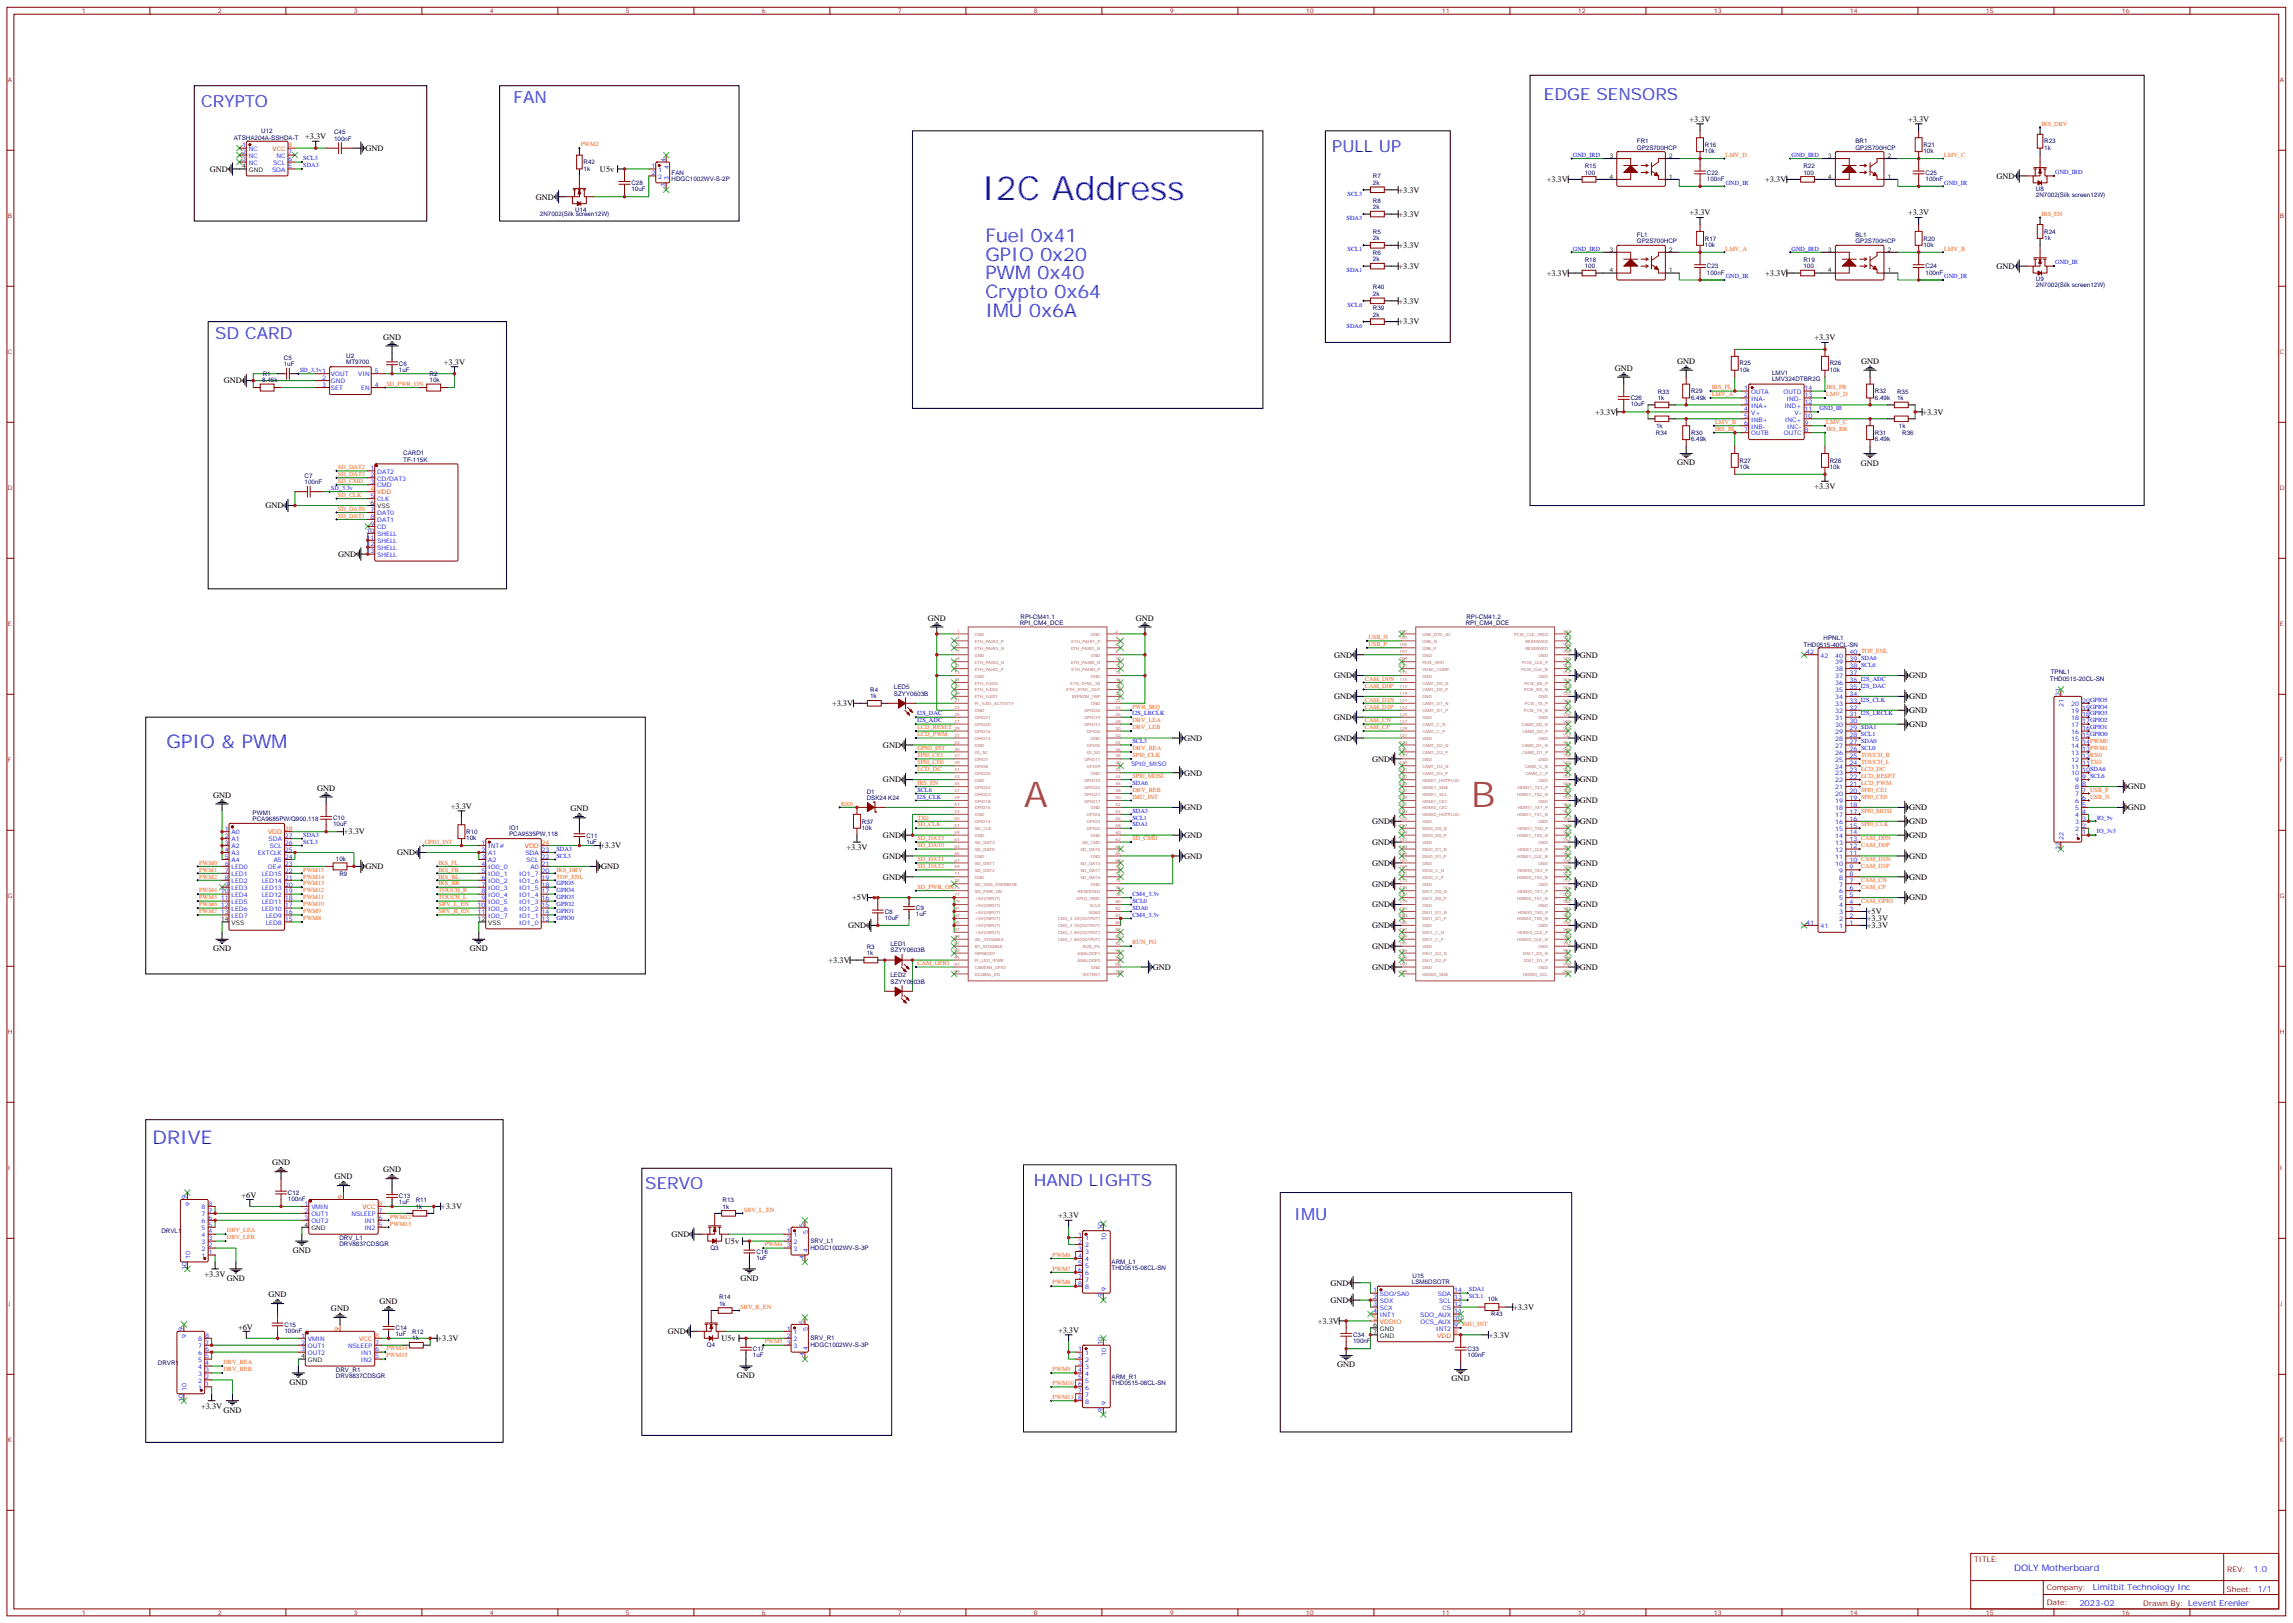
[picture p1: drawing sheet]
<svg xmlns="http://www.w3.org/2000/svg" width="1166mm" height="825mm" viewBox="0 0 1166 825" stroke-linecap="round" stroke-linejoin="round" font-family="sans-serif">
<defs><g id="words">
<g font-size="18" fill="#a54b4b">
<text x="520" y="410">A</text>
<text x="748" y="410">B</text>
</g>
<text font-size="16.9" fill="#00f" x="499" y="102">I2C Address</text>
<g font-size="9.5" fill="#00f">
<text x="501" y="123">Fuel 0x41</text>
<text x="501" y="132">GPIO 0x20</text>
<text x="501" y="142">PWM 0x40</text>
<text x="501" y="152">Crypto 0x64</text>
<text x="501" y="161">IMU 0x6A</text>
<text x="85" y="380">GPIO &amp; PWM</text>
<text x="78" y="582">DRIVE</text>
</g>
<g font-size="8.5" fill="#00f">
<text x="261" y="52">FAN</text>
<text x="785" y="51">EDGE SENSORS</text>
<text x="102" y="54">CRYPTO</text>
<text x="677" y="77">PULL UP</text>
<text x="109" y="172">SD CARD</text>
<text x="328" y="604">SERVO</text>
<text x="526" y="603">HAND LIGHTS</text>
<text x="658" y="620">IMU</text>
</g>
<text font-size="4.6" fill="#00f" x="1024" y="799">DOLY Motherboard</text>
<g font-size="4.2">
<text x="859" y="62">+3.3V</text>
<text x="970" y="62">+3.3V</text>
<text x="155" y="71">+3.3V</text>
<text x="186" y="77">GND</text>
<text x="107" y="87">GND</text>
<text x="305" y="87">U5v</text>
<text x="786" y="93">+3.3V</text>
<text x="897" y="93">+3.3V</text>
<text x="1015" y="91">GND</text>
<text x="272" y="101">GND</text>
<text x="711" y="98">+3.3V</text>
<text x="711" y="110">+3.3V</text>
<text x="859" y="109">+3.3V</text>
<text x="970" y="109">+3.3V</text>
<text x="711" y="126">+3.3V</text>
<text x="711" y="137">+3.3V</text>
<text x="1015" y="137">GND</text>
<text x="786" y="140">+3.3V</text>
<text x="897" y="140">+3.3V</text>
<text x="711" y="154">+3.3V</text>
<text x="711" y="165">+3.3V</text>
<text x="195" y="173">GND</text>
<text x="922" y="173">+3.3V</text>
<text x="226" y="185">+3.3V</text>
<text x="853" y="185">GND</text>
<text x="946" y="185">GND</text>
<text x="821" y="188">GND</text>
<text x="114" y="195">GND</text>
<text x="811" y="211">+3.3V</text>
<text x="977" y="211">+3.3V</text>
<text x="853" y="237">GND</text>
<text x="946" y="237">GND</text>
<text x="922" y="249">+3.3V</text>
<text x="135" y="258">GND</text>
<text x="172" y="283">GND</text>
<text x="472" y="315">GND</text>
<text x="577" y="316">GND</text>
<text x="678" y="334">GND</text>
<text x="803" y="334">GND</text>
<text x="678" y="345">GND</text>
<text x="803" y="345">GND</text>
<text x="971" y="345">GND</text>
<text x="423" y="359">+3.3V</text>
<text x="678" y="355">GND</text>
<text x="803" y="355">GND</text>
<text x="971" y="355">GND</text>
<text x="971" y="362">GND</text>
<text x="678" y="366">GND</text>
<text x="803" y="366">GND</text>
<text x="971" y="370">GND</text>
<text x="602" y="377">GND</text>
<text x="678" y="377">GND</text>
<text x="803" y="377">GND</text>
<text x="449" y="380">GND</text>
<text x="698" y="387">GND</text>
<text x="803" y="387">GND</text>
<text x="602" y="394">GND</text>
<text x="161" y="402">GND</text>
<text x="449" y="398">GND</text>
<text x="803" y="398">GND</text>
<text x="1082" y="401">GND</text>
<text x="108" y="405">GND</text>
<text x="229" y="411">+3.3V</text>
<text x="290" y="412">GND</text>
<text x="602" y="412">GND</text>
<text x="803" y="408">GND</text>
<text x="971" y="412">GND</text>
<text x="1082" y="412">GND</text>
<text x="698" y="419">GND</text>
<text x="803" y="419">GND</text>
<text x="971" y="419">GND</text>
<text x="175" y="424">+3.3V</text>
<text x="449" y="426">GND</text>
<text x="602" y="426">GND</text>
<text x="971" y="426">GND</text>
<text x="305" y="431">+3.3V</text>
<text x="698" y="430">GND</text>
<text x="803" y="430">GND</text>
<text x="202" y="435">GND</text>
<text x="430" y="432">+3.3V</text>
<text x="449" y="437">GND</text>
<text x="602" y="437">GND</text>
<text x="971" y="437">GND</text>
<text x="186" y="442">GND</text>
<text x="306" y="442">GND</text>
<text x="698" y="440">GND</text>
<text x="803" y="440">GND</text>
<text x="449" y="447">GND</text>
<text x="971" y="447">GND</text>
<text x="698" y="451">GND</text>
<text x="803" y="451">GND</text>
<text x="433" y="458">+5V</text>
<text x="698" y="461">GND</text>
<text x="803" y="461">GND</text>
<text x="971" y="458">GND</text>
<text x="949" y="465">+5V</text>
<text x="431" y="472">GND</text>
<text x="698" y="472">GND</text>
<text x="803" y="472">GND</text>
<text x="949" y="468">+3.3V</text>
<text x="949" y="472">+3.3V</text>
<text x="108" y="484">GND</text>
<text x="239" y="484">GND</text>
<text x="698" y="482">GND</text>
<text x="803" y="482">GND</text>
<text x="421" y="489">+3.3V</text>
<text x="586" y="493">GND</text>
<text x="698" y="493">GND</text>
<text x="803" y="493">GND</text>
<text x="138" y="592">GND</text>
<text x="170" y="599">GND</text>
<text x="195" y="596">GND</text>
<text x="123" y="609">+6V</text>
<text x="224" y="615">+3.3V</text>
<text x="538" y="619">+3.3V</text>
<text x="341" y="629">GND</text>
<text x="369" y="632">U5v</text>
<text x="149" y="637">GND</text>
<text x="104" y="649">+3.3V</text>
<text x="115" y="651">GND</text>
<text x="376" y="651">GND</text>
<text x="676" y="654">GND</text>
<text x="137" y="659">GND</text>
<text x="193" y="663">GND</text>
<text x="676" y="662">GND</text>
<text x="769" y="666">+3.3V</text>
<text x="168" y="667">GND</text>
<text x="121" y="676">+6V</text>
<text x="538" y="677">+3.3V</text>
<text x="670" y="673">+3.3V</text>
<text x="222" y="682">+3.3V</text>
<text x="340" y="678">GND</text>
<text x="367" y="682">U5v</text>
<text x="757" y="680">+3.3V</text>
<text x="680" y="695">GND</text>
<text x="375" y="701">GND</text>
<text x="738" y="702">GND</text>
<text x="147" y="704">GND</text>
<text x="102" y="716">+3.3V</text>
<text x="114" y="718">GND</text>
</g>
<g font-size="4.2" fill="#00f">
<text x="1146" y="799">1.0</text>
<text x="1064" y="809">Limitbit Technology Inc</text>
<text x="1057" y="816">2023-02</text>
</g>
<g font-size="3.9" fill="#800">
<text x="1004" y="794">TITLE:</text>
<text x="1132" y="799">REV:</text>
<text x="1041" y="808">Company:</text>
<text x="1132" y="809">Sheet: 1/1</text>
<text x="1041" y="816">Date:</text>
<text x="1090" y="816">Drawn By: Levent Erenler</text>
</g>
<g font-size="3.2" fill="#800">
<text x="42" y="7">1</text>
<text x="111" y="7">2</text>
<text x="180" y="7">3</text>
<text x="249" y="7">4</text>
<text x="318" y="7">5</text>
<text x="387" y="7">6</text>
<text x="456" y="7">7</text>
<text x="526" y="7">8</text>
<text x="595" y="7">9</text>
<text x="664" y="7">10</text>
<text x="733" y="7">11</text>
<text x="802" y="7">12</text>
<text x="871" y="7">13</text>
<text x="941" y="7">14</text>
<text x="1010" y="7">15</text>
<text x="1079" y="7">16</text>
<text x="4" y="42">A</text>
<text x="1159" y="42">A</text>
<text x="4" y="111">B</text>
<text x="1159" y="111">B</text>
<text x="4" y="180">C</text>
<text x="1159" y="180">C</text>
<text x="4" y="249">D</text>
<text x="1159" y="249">D</text>
<text x="4" y="318">E</text>
<text x="1159" y="318">E</text>
<text x="4" y="388">F</text>
<text x="1159" y="388">F</text>
<text x="4" y="457">G</text>
<text x="1159" y="457">G</text>
<text x="4" y="526">H</text>
<text x="1159" y="526">H</text>
<text x="4" y="595">I</text>
<text x="1159" y="595">I</text>
<text x="4" y="664">J</text>
<text x="1159" y="664">J</text>
<text x="4" y="733">K</text>
<text x="1159" y="733">K</text>
<text x="42" y="821">1</text>
<text x="111" y="821">2</text>
<text x="180" y="821">3</text>
<text x="249" y="821">4</text>
<text x="318" y="821">5</text>
<text x="387" y="821">6</text>
<text x="456" y="821">7</text>
<text x="526" y="821">8</text>
<text x="595" y="821">9</text>
<text x="664" y="821">10</text>
<text x="733" y="821">11</text>
<text x="802" y="821">12</text>
<text x="871" y="821">13</text>
<text x="941" y="821">14</text>
<text x="1010" y="821">15</text>
<text x="1079" y="821">16</text>
</g>
<g font-size="3.2" fill="#f60">
<text x="1038" y="64">IRS_DRV</text>
<text x="295" y="74">PWM2</text>
<text x="877" y="80">LMV_D</text>
<text x="988" y="80">LMV_C</text>
<text x="1038" y="110">IRS_EN</text>
<text x="877" y="127">LMV_A</text>
<text x="988" y="127">LMV_B</text>
<text x="196" y="196">SD_PWR_ON</text>
<text x="870" y="198">IRS_FL</text>
<text x="929" y="198">IRS_FR</text>
<text x="870" y="201">LMV_A</text>
<text x="928" y="201">LMV_D</text>
<text x="872" y="216">LMV_B</text>
<text x="928" y="216">LMV_C</text>
<text x="872" y="219">IRS_BL</text>
<text x="929" y="219">IRS_BR</text>
<text x="172" y="238">SD_DAT2</text>
<text x="172" y="246">SD_CMD</text>
<text x="172" y="242">SD_DAT3</text>
<text x="172" y="253">SD_CLK</text>
<text x="172" y="263">SD_DAT1</text>
<text x="172" y="260">SD_DAT0</text>
<text x="696" y="328">USB_P</text>
<text x="696" y="325">USB_N</text>
<text x="694" y="346">CAM_D0N</text>
<text x="694" y="350">CAM_D0P</text>
<text x="694" y="357">CAM_D1N</text>
<text x="576" y="360">PWR_IRQ</text>
<text x="694" y="360">CAM_D1P</text>
<text x="466" y="371">LCD_RESET</text>
<text x="576" y="371">DRV_LEB</text>
<text x="576" y="367">DRV_LEA</text>
<text x="694" y="367">CAM_CN</text>
<text x="694" y="371">CAM_CP</text>
<text x="466" y="374">LCD_PWM</text>
<text x="466" y="381">GPIO_INT</text>
<text x="576" y="381">DRV_REA</text>
<text x="466" y="388">SPI0_CE0</text>
<text x="466" y="385">SPI0_CE1</text>
<text x="576" y="385">SPI0_CLK</text>
<text x="466" y="392">LCD_DC</text>
<text x="576" y="395">SPI0_MOSI</text>
<text x="466" y="399">IRS_EN</text>
<text x="576" y="406">IMU_INT</text>
<text x="576" y="403">DRV_REB</text>
<text x="428" y="410">RX0</text>
<text x="466" y="417">TX0</text>
<text x="466" y="420">SD_CLK</text>
<text x="216" y="429">GPIO_INT</text>
<text x="466" y="431">SD_DAT0</text>
<text x="466" y="427">SD_DAT3</text>
<text x="576" y="427">SD_CMD</text>
<text x="466" y="438">SD_DAT1</text>
<text x="101" y="443">PWM1</text>
<text x="101" y="440">PWM0</text>
<text x="154" y="443">PWM15</text>
<text x="223" y="443">IRS_FR</text>
<text x="223" y="440">IRS_FL</text>
<text x="283" y="443">IRS_DRV</text>
<text x="466" y="441">SD_DAT2</text>
<text x="946" y="441">CAM_D1P</text>
<text x="101" y="447">PWM2</text>
<text x="154" y="447">PWM14</text>
<text x="223" y="447">IRS_BL</text>
<text x="283" y="447">TOF_ENL</text>
<text x="946" y="448">CAM_CN</text>
<text x="101" y="454">PWM4</text>
<text x="154" y="450">PWM13</text>
<text x="154" y="454">PWM12</text>
<text x="223" y="454">TOUCH_R</text>
<text x="223" y="450">IRS_BR</text>
<text x="466" y="452">SD_PWR_ON</text>
<text x="946" y="452">CAM_CP</text>
<text x="101" y="461">PWM6</text>
<text x="101" y="457">PWM5</text>
<text x="154" y="457">PWM11</text>
<text x="154" y="461">PWM10</text>
<text x="223" y="461">SRV_L_EN</text>
<text x="223" y="457">TOUCH_L</text>
<text x="946" y="459">CAM_GPIO</text>
<text x="101" y="464">PWM7</text>
<text x="154" y="464">PWM9</text>
<text x="154" y="468">PWM8</text>
<text x="223" y="464">SRV_R_EN</text>
<text x="576" y="480">RUN_PG</text>
<text x="466" y="491">CAM_GPIO</text>
<text x="378" y="616">SRV_L_EN</text>
<text x="198" y="623">PWM13</text>
<text x="198" y="619">PWM12</text>
<text x="115" y="627">DRV_LEA</text>
<text x="115" y="630">DRV_LEB</text>
<text x="389" y="634">PWM4</text>
<text x="535" y="639">PWM6</text>
<text x="535" y="646">PWM7</text>
<text x="535" y="653">PWM8</text>
<text x="376" y="665">SRV_R_EN</text>
<text x="389" y="683">PWM5</text>
<text x="196" y="687">PWM14</text>
<text x="114" y="694">DRV_REA</text>
<text x="196" y="690">PWM15</text>
<text x="114" y="697">DRV_REB</text>
<text x="535" y="697">PWM9</text>
<text x="535" y="704">PWM10</text>
<text x="535" y="711">PWM11</text>
</g>
<g font-size="3.2" fill="#000080">
<text x="119" y="71">ATSHA204A-SSHDA-T</text>
<text x="133" y="68">U12</text>
<text x="170" y="71">100nF</text>
<text x="170" y="68">C45</text>
<text x="832" y="76">GP2S700HCP</text>
<text x="832" y="73">FR1</text>
<text x="867" y="78">10k</text>
<text x="867" y="75">R16</text>
<text x="943" y="76">GP2S700HCP</text>
<text x="943" y="73">BR1</text>
<text x="978" y="78">10k</text>
<text x="978" y="75">R21</text>
<text x="1039" y="76">1k</text>
<text x="1039" y="73">R23</text>
<text x="297" y="83">R42</text>
<text x="297" y="87">1k</text>
<text x="341" y="89">FAN</text>
<text x="806" y="89">100</text>
<text x="806" y="86">R15</text>
<text x="868" y="89">C22</text>
<text x="917" y="89">100</text>
<text x="917" y="86">R22</text>
<text x="979" y="89">C25</text>
<text x="321" y="94">C28</text>
<text x="341" y="92">HDGC1002WV-S-2P</text>
<text x="698" y="94">2k</text>
<text x="698" y="91">R7</text>
<text x="868" y="92">100nF</text>
<text x="979" y="92">100nF</text>
<text x="321" y="97">10uF</text>
<text x="1035" y="100">2N7002(Silk screen12W)</text>
<text x="1035" y="97">U8</text>
<text x="292" y="108">U14</text>
<text x="698" y="106">2k</text>
<text x="698" y="103">R8</text>
<text x="275" y="110">2N7002(Silk screen12W)</text>
<text x="698" y="119">R5</text>
<text x="1039" y="119">R24</text>
<text x="698" y="122">2k</text>
<text x="832" y="124">GP2S700HCP</text>
<text x="832" y="121">FL1</text>
<text x="867" y="125">10k</text>
<text x="867" y="122">R17</text>
<text x="943" y="124">GP2S700HCP</text>
<text x="943" y="121">BL1</text>
<text x="978" y="125">10k</text>
<text x="978" y="122">R20</text>
<text x="1039" y="122">1k</text>
<text x="698" y="129">R6</text>
<text x="698" y="133">2k</text>
<text x="806" y="136">100</text>
<text x="806" y="133">R18</text>
<text x="868" y="136">C23</text>
<text x="917" y="136">100</text>
<text x="917" y="133">R19</text>
<text x="979" y="136">C24</text>
<text x="868" y="140">100nF</text>
<text x="979" y="140">100nF</text>
<text x="1035" y="143">U9</text>
<text x="698" y="147">R40</text>
<text x="1035" y="146">2N7002(Silk screen12W)</text>
<text x="698" y="150">2k</text>
<text x="698" y="161">2k</text>
<text x="698" y="158">R39</text>
<text x="144" y="183">C5</text>
<text x="176" y="185">MT9700</text>
<text x="176" y="182">U2</text>
<text x="203" y="186">C6</text>
<text x="884" y="186">R25</text>
<text x="930" y="186">R26</text>
<text x="134" y="191">R1</text>
<text x="144" y="186">1uF</text>
<text x="203" y="189">1uF</text>
<text x="218" y="191">R2</text>
<text x="884" y="189">10k</text>
<text x="901" y="191">LMV1</text>
<text x="930" y="189">10k</text>
<text x="133" y="194">8.45k</text>
<text x="218" y="194">10k</text>
<text x="901" y="194">LMV324DTBR2G</text>
<text x="829" y="204">C26</text>
<text x="843" y="203">1k</text>
<text x="843" y="200">R33</text>
<text x="860" y="203">6.49k</text>
<text x="860" y="200">R29</text>
<text x="953" y="203">6.49k</text>
<text x="953" y="200">R32</text>
<text x="965" y="203">1k</text>
<text x="965" y="200">R35</text>
<text x="829" y="207">10uF</text>
<text x="842" y="221">R34</text>
<text x="842" y="218">1k</text>
<text x="860" y="221">R30</text>
<text x="953" y="221">R31</text>
<text x="965" y="218">1k</text>
<text x="967" y="221">R36</text>
<text x="860" y="224">6.49k</text>
<text x="953" y="224">6.49k</text>
<text x="205" y="232">CARD1</text>
<text x="205" y="235">TF-115K</text>
<text x="884" y="238">10k</text>
<text x="884" y="235">R27</text>
<text x="930" y="238">10k</text>
<text x="930" y="235">R28</text>
<text x="155" y="243">C7</text>
<text x="155" y="246">100nF</text>
<text x="518" y="318">RPI_CM4_DCE</text>
<text x="519" y="314">RPI-CM41.1</text>
<text x="745" y="318">RPI_CM4_DCE</text>
<text x="746" y="314">RPI-CM41.2</text>
<text x="917" y="329">THD0515-40CL-SN</text>
<text x="927" y="325">HPNL1</text>
<text x="1042" y="346">THD0515-20CL-SN</text>
<text x="1043" y="343">TPNL1</text>
<text x="442" y="352">R4</text>
<text x="454" y="354">SZYY0603B</text>
<text x="454" y="350">LED5</text>
<text x="442" y="355">1k</text>
<text x="441" y="407">DSK24 K24</text>
<text x="441" y="403">D1</text>
<text x="128" y="418">PCA9685PW/Q900,118</text>
<text x="128" y="414">PWM1</text>
<text x="169" y="417">C10</text>
<text x="438" y="419">R37</text>
<text x="169" y="420">10uF</text>
<text x="237" y="424">R10</text>
<text x="259" y="425">PCA9535PW,118</text>
<text x="259" y="422">IO1</text>
<text x="298" y="426">C11</text>
<text x="438" y="422">10k</text>
<text x="237" y="427">10k</text>
<text x="298" y="429">1uF</text>
<text x="171" y="438">10k</text>
<text x="173" y="445">R9</text>
<text x="450" y="468">10uF</text>
<text x="450" y="465">C8</text>
<text x="466" y="466">1uF</text>
<text x="466" y="463">C9</text>
<text x="441" y="486">1k</text>
<text x="441" y="482">R3</text>
<text x="453" y="484">SZYY0603B</text>
<text x="453" y="481">LED1</text>
<text x="453" y="497">LED2</text>
<text x="453" y="500">SZYY0603B</text>
<text x="146" y="611">100nF</text>
<text x="146" y="607">C12</text>
<text x="203" y="609">C13</text>
<text x="211" y="611">R11</text>
<text x="367" y="611">R13</text>
<text x="203" y="612">1uF</text>
<text x="211" y="614">1k</text>
<text x="367" y="614">1k</text>
<text x="82" y="627">DRVL1</text>
<text x="173" y="634">DRV8837CDSGR</text>
<text x="173" y="630">DRV_L1</text>
<text x="361" y="635">Q3</text>
<text x="412" y="635">HDGC1002WV-S-3P</text>
<text x="412" y="632">SRV_L1</text>
<text x="385" y="641">1uF</text>
<text x="385" y="637">C16</text>
<text x="565" y="646">THD0515-08CL-SN</text>
<text x="565" y="643">ARM_L1</text>
<text x="718" y="653">LSM6DSOTR</text>
<text x="718" y="649">U15</text>
<text x="366" y="664">1k</text>
<text x="366" y="661">R14</text>
<text x="756" y="662">10k</text>
<text x="758" y="669">R43</text>
<text x="145" y="678">100nF</text>
<text x="145" y="674">C15</text>
<text x="201" y="676">C14</text>
<text x="201" y="679">1uF</text>
<text x="210" y="681">1k</text>
<text x="210" y="678">R12</text>
<text x="412" y="681">SRV_R1</text>
<text x="688" y="683">100nF</text>
<text x="688" y="680">C34</text>
<text x="359" y="685">Q4</text>
<text x="383" y="687">C17</text>
<text x="412" y="685">HDGC1002WV-S-3P</text>
<text x="746" y="690">100nF</text>
<text x="746" y="687">C33</text>
<text x="80" y="694">DRVR1</text>
<text x="383" y="690">1uF</text>
<text x="171" y="701">DRV8837CDSGR</text>
<text x="171" y="697">DRV_R1</text>
<text x="565" y="701">ARM_R1</text>
<text x="565" y="704">THD0515-08CL-SN</text>
</g>
<g font-size="3.2" fill="#00f">
<text x="123" y="75">1</text>
<text x="127" y="77">NC</text>
<text x="123" y="78">2</text>
<text x="123" y="82">3</text>
<text x="127" y="80">NC</text>
<text x="127" y="84">NC</text>
<text x="139" y="84">SCL</text>
<text x="141" y="80">NC</text>
<text x="147" y="82">6</text>
<text x="147" y="78">7</text>
<text x="154" y="81">SCL3</text>
<text x="338" y="82" transform="rotate(-90 338 82)">4</text>
<text x="800" y="80">GND_IRD</text>
<text x="911" y="80">GND_IRD</text>
<text x="138" y="87">SDA</text>
<text x="147" y="86">5</text>
<text x="154" y="85">SDA3</text>
<text x="331" y="86">1</text>
<text x="331" y="89">2</text>
<text x="335" y="87">1</text>
<text x="340" y="86" transform="rotate(-90 340 86)">4</text>
<text x="1045" y="89">GND_IRD</text>
<text x="335" y="91">2</text>
<text x="338" y="95" transform="rotate(-90 338 95)">3</text>
<text x="340" y="92" transform="rotate(-90 340 92)">3</text>
<text x="877" y="94">GND_IR</text>
<text x="988" y="94">GND_IR</text>
<text x="685" y="100">SCL3</text>
<text x="685" y="112">SDA3</text>
<text x="685" y="128">SCL1</text>
<text x="800" y="127">GND_IRD</text>
<text x="911" y="127">GND_IRD</text>
<text x="1045" y="134">GND_IR</text>
<text x="685" y="138">SDA1</text>
<text x="877" y="141">GND_IR</text>
<text x="988" y="141">GND_IR</text>
<text x="685" y="156">SCL6</text>
<text x="685" y="167">SDA6</text>
<text x="152" y="189">SD_3.3v1</text>
<text x="168" y="191">VOUT</text>
<text x="182" y="191">VIN</text>
<text x="190" y="190">5</text>
<text x="164" y="193">2</text>
<text x="164" y="197">3</text>
<text x="168" y="195">GND</text>
<text x="190" y="197">4</text>
<text x="168" y="198">SET</text>
<text x="184" y="198">EN</text>
<text x="887" y="198">1</text>
<text x="887" y="202">2</text>
<text x="890" y="200">OUTA</text>
<text x="890" y="204">INA-</text>
<text x="907" y="200">OUTD</text>
<text x="908" y="204">IND-</text>
<text x="917" y="202">13</text>
<text x="917" y="198">14</text>
<text x="887" y="205">3</text>
<text x="887" y="209">4</text>
<text x="890" y="207">INA+</text>
<text x="907" y="207">IND+</text>
<text x="917" y="209">11</text>
<text x="917" y="205">12</text>
<text x="925" y="208">GND_IR</text>
<text x="887" y="213">5</text>
<text x="890" y="211">V+</text>
<text x="890" y="214">INB+</text>
<text x="907" y="214">INC+</text>
<text x="912" y="211">V-</text>
<text x="917" y="213">10</text>
<text x="887" y="216">6</text>
<text x="887" y="220">7</text>
<text x="890" y="218">INB-</text>
<text x="890" y="221">OUTB</text>
<text x="907" y="221">OUTC</text>
<text x="909" y="218">INC-</text>
<text x="917" y="220">8</text>
<text x="917" y="216">9</text>
<text x="188" y="239">1</text>
<text x="188" y="243">2</text>
<text x="192" y="241">DAT2</text>
<text x="192" y="244">CD/DAT3</text>
<text x="168" y="249">SD_3.3v</text>
<text x="188" y="246">3</text>
<text x="192" y="248">CMD</text>
<text x="188" y="253">5</text>
<text x="192" y="255">CLK</text>
<text x="188" y="260">7</text>
<text x="188" y="264">8</text>
<text x="192" y="262">DAT0</text>
<text x="188" y="267">9</text>
<text x="192" y="265">DAT1</text>
<text x="192" y="269">CD</text>
<text x="186" y="271">10</text>
<text x="186" y="274">11</text>
<text x="192" y="273">SHELL</text>
<text x="186" y="278">12</text>
<text x="186" y="281">13</text>
<text x="192" y="276">SHELL</text>
<text x="192" y="280">SHELL</text>
<text x="192" y="283">SHELL</text>
<text x="918" y="332">42</text>
<text x="926" y="334">42</text>
<text x="933" y="334">40</text>
<text x="940" y="332">40 TOF_ENL</text>
<text x="933" y="341">38</text>
<text x="933" y="338">39</text>
<text x="940" y="340">38 SCL6</text>
<text x="940" y="336">39 SDA6</text>
<text x="933" y="345">37</text>
<text x="940" y="347">36 I2S_ADC</text>
<text x="940" y="343">37</text>
<text x="933" y="352">35</text>
<text x="933" y="348">36</text>
<text x="940" y="354">34</text>
<text x="940" y="350">35 I2S_DAC</text>
<text x="1047" y="354" transform="rotate(-90 1047 354)">21</text>
<text x="933" y="359">33</text>
<text x="933" y="355">34</text>
<text x="940" y="357">33 I2S_CLK</text>
<text x="1049" y="359" transform="rotate(-90 1049 359)">21</text>
<text x="1053" y="359">20</text>
<text x="1059" y="357">20GPIO5</text>
<text x="466" y="364">I2S_DAC</text>
<text x="576" y="364">I2S_LRCLK</text>
<text x="933" y="362">32</text>
<text x="940" y="364">31 I2S_LRCLK</text>
<text x="940" y="361">32</text>
<text x="1053" y="362">19</text>
<text x="1059" y="364">18GPIO3</text>
<text x="1059" y="361">19GPIO4</text>
<text x="466" y="367">I2S_ADC</text>
<text x="933" y="370">30</text>
<text x="933" y="366">31</text>
<text x="940" y="371">29 SDA1</text>
<text x="940" y="368">30</text>
<text x="1053" y="370">17</text>
<text x="1053" y="366">18</text>
<text x="1059" y="371">16GPIO1</text>
<text x="1059" y="368">17GPIO2</text>
<text x="576" y="378">SCL3</text>
<text x="933" y="377">28</text>
<text x="933" y="373">29</text>
<text x="940" y="375">28 SCL1</text>
<text x="1053" y="377">15</text>
<text x="1053" y="373">16</text>
<text x="1059" y="375">15GPIO0</text>
<text x="933" y="384">26</text>
<text x="933" y="380">27</text>
<text x="940" y="382">26 SCL0</text>
<text x="940" y="378">27 SDA0</text>
<text x="1053" y="384">13</text>
<text x="1053" y="380">14</text>
<text x="1059" y="382">13PWM1</text>
<text x="1059" y="378">14PWM0</text>
<text x="575" y="389">SPI0_MISO</text>
<text x="933" y="387">25</text>
<text x="940" y="389">24 TOUCH_L</text>
<text x="940" y="385">25 TOUCH_R</text>
<text x="1053" y="387">12</text>
<text x="1059" y="389">11TX0</text>
<text x="1059" y="385">12RX0</text>
<text x="933" y="394">23</text>
<text x="933" y="391">24</text>
<text x="940" y="396">22 LCD_RESET</text>
<text x="940" y="392">23 LCD_DC</text>
<text x="1053" y="394">10</text>
<text x="1053" y="391">11</text>
<text x="1059" y="396">9 SCL6</text>
<text x="1059" y="392">10SDA6</text>
<text x="576" y="399">SDA6</text>
<text x="933" y="401">21</text>
<text x="933" y="398">22</text>
<text x="940" y="400">21 LCD_PWM</text>
<text x="1055" y="401">8</text>
<text x="1055" y="398">9</text>
<text x="1059" y="400">8</text>
<text x="466" y="406">I2S_CLK</text>
<text x="466" y="403">SCL6</text>
<text x="933" y="405">20</text>
<text x="940" y="407">19 SPI0_CE0</text>
<text x="940" y="403">20 SPI0_CE1</text>
<text x="1055" y="405">7</text>
<text x="1059" y="407">6 USB_N</text>
<text x="1059" y="403">7 USB_P</text>
<text x="576" y="413">SDA3</text>
<text x="933" y="412">18</text>
<text x="933" y="408">19</text>
<text x="940" y="414">17 SPI0_MOSI</text>
<text x="940" y="410">18</text>
<text x="1055" y="412">5</text>
<text x="1055" y="408">6</text>
<text x="1059" y="414">4</text>
<text x="1059" y="410">5</text>
<text x="576" y="417">SCL1</text>
<text x="933" y="419">16</text>
<text x="933" y="415">17</text>
<text x="940" y="417">16</text>
<text x="1055" y="419">3</text>
<text x="1055" y="415">4</text>
<text x="1059" y="417">3</text>
<text x="1066" y="417">IO_5v</text>
<text x="114" y="422">1</text>
<text x="114" y="426">2</text>
<text x="118" y="424">A0</text>
<text x="145" y="426">27</text>
<text x="154" y="425">SDA3</text>
<text x="576" y="420">SDA1</text>
<text x="933" y="426">14</text>
<text x="933" y="422">15</text>
<text x="940" y="424">14</text>
<text x="940" y="421">15 SPI0_CLK</text>
<text x="1055" y="426">1</text>
<text x="1055" y="422">2</text>
<text x="1059" y="424">1</text>
<text x="1059" y="421">2</text>
<text x="1066" y="424">IO_3v3</text>
<text x="114" y="430">3</text>
<text x="118" y="428">A1</text>
<text x="118" y="431">A2</text>
<text x="137" y="428">SDA</text>
<text x="137" y="431">SCL</text>
<text x="145" y="430">26</text>
<text x="154" y="429">SCL3</text>
<text x="245" y="430">1</text>
<text x="248" y="431">INT#</text>
<text x="933" y="430">13</text>
<text x="940" y="431">12 CAM_D0P</text>
<text x="940" y="428">13 CAM_D0N</text>
<text x="1049" y="427" transform="rotate(-90 1049 427)">22</text>
<text x="114" y="433">4</text>
<text x="114" y="437">5</text>
<text x="118" y="435">A3</text>
<text x="131" y="435">EXTCLK</text>
<text x="145" y="437">24</text>
<text x="145" y="433">25</text>
<text x="245" y="433">2</text>
<text x="245" y="437">3</text>
<text x="248" y="435">A1</text>
<text x="267" y="435">SDA</text>
<text x="275" y="437">22</text>
<text x="275" y="433">23</text>
<text x="283" y="436">SCL3</text>
<text x="283" y="433">SDA3</text>
<text x="933" y="437">11</text>
<text x="933" y="433">12</text>
<text x="940" y="435">11</text>
<text x="1047" y="432" transform="rotate(-90 1047 432)">22</text>
<text x="114" y="440">6</text>
<text x="114" y="444">7</text>
<text x="118" y="438">A4</text>
<text x="118" y="442">LED0</text>
<text x="136" y="442">OE#</text>
<text x="139" y="438">A5</text>
<text x="145" y="444">22</text>
<text x="145" y="440">23</text>
<text x="245" y="440">4</text>
<text x="245" y="444">5</text>
<text x="248" y="438">A2</text>
<text x="248" y="442">IO0_0</text>
<text x="268" y="438">SCL</text>
<text x="270" y="442">A0</text>
<text x="275" y="444">20</text>
<text x="275" y="440">21</text>
<text x="933" y="440">10</text>
<text x="935" y="444">9</text>
<text x="940" y="442">9</text>
<text x="940" y="438">10 CAM_D1N</text>
<text x="114" y="447">8</text>
<text x="118" y="445">LED1</text>
<text x="118" y="449">LED2</text>
<text x="133" y="449">LED14</text>
<text x="133" y="445">LED15</text>
<text x="145" y="447">21</text>
<text x="245" y="447">6</text>
<text x="248" y="445">IO0_1</text>
<text x="248" y="449">IO0_2</text>
<text x="264" y="449">IO1_6</text>
<text x="264" y="445">IO1_7</text>
<text x="275" y="447">19</text>
<text x="935" y="447">8</text>
<text x="940" y="449">7</text>
<text x="940" y="445">8</text>
<text x="112" y="454">10</text>
<text x="114" y="451">9</text>
<text x="118" y="452">LED3</text>
<text x="118" y="456">LED4</text>
<text x="133" y="456">LED12</text>
<text x="133" y="452">LED13</text>
<text x="145" y="454">19</text>
<text x="145" y="451">20</text>
<text x="245" y="451">7</text>
<text x="245" y="454">8</text>
<text x="248" y="452">IO0_3</text>
<text x="248" y="456">IO0_4</text>
<text x="264" y="456">IO1_4</text>
<text x="264" y="452">IO1_5</text>
<text x="275" y="454">17</text>
<text x="275" y="451">18</text>
<text x="283" y="450">GPIO5</text>
<text x="283" y="454">GPIO4</text>
<text x="576" y="455">CM4_3.3v</text>
<text x="935" y="454">6</text>
<text x="935" y="451">7</text>
<text x="940" y="456">5</text>
<text x="940" y="452">6</text>
<text x="112" y="458">11</text>
<text x="112" y="461">12</text>
<text x="118" y="459">LED5</text>
<text x="133" y="459">LED11</text>
<text x="145" y="461">17</text>
<text x="145" y="458">18</text>
<text x="243" y="461">10</text>
<text x="245" y="458">9</text>
<text x="248" y="459">IO0_5</text>
<text x="264" y="459">IO1_3</text>
<text x="275" y="461">15</text>
<text x="275" y="458">16</text>
<text x="283" y="457">GPIO3</text>
<text x="283" y="461">GPIO2</text>
<text x="576" y="459">SCL0</text>
<text x="935" y="461">4</text>
<text x="935" y="458">5</text>
<text x="940" y="459">4</text>
<text x="112" y="465">13</text>
<text x="118" y="463">LED6</text>
<text x="118" y="467">LED7</text>
<text x="133" y="463">LED10</text>
<text x="135" y="467">LED9</text>
<text x="145" y="465">16</text>
<text x="243" y="465">11</text>
<text x="248" y="463">IO0_6</text>
<text x="248" y="467">IO0_7</text>
<text x="264" y="467">IO1_1</text>
<text x="264" y="463">IO1_2</text>
<text x="275" y="465">14</text>
<text x="283" y="464">GPIO1</text>
<text x="283" y="468">GPIO0</text>
<text x="576" y="462">SDA0</text>
<text x="576" y="466">CM4_3.3v</text>
<text x="935" y="465">3</text>
<text x="940" y="467">2</text>
<text x="940" y="463">3</text>
<text x="135" y="470">LED8</text>
<text x="145" y="468">15</text>
<text x="264" y="470">IO1_0</text>
<text x="275" y="468">13</text>
<text x="918" y="470">41</text>
<text x="926" y="472">41</text>
<text x="935" y="472">1</text>
<text x="935" y="468">2</text>
<text x="940" y="470">1</text>
<text x="95" y="610" transform="rotate(-90 95 610)">9</text>
<text x="97" y="613" transform="rotate(-90 97 613)">9</text>
<text x="103" y="615">8</text>
<text x="106" y="616">7</text>
<text x="106" y="613">8</text>
<text x="155" y="613">1</text>
<text x="155" y="616">2</text>
<text x="158" y="615">VMIN</text>
<text x="192" y="616">7</text>
<text x="103" y="622">6</text>
<text x="103" y="618">7</text>
<text x="106" y="624">5</text>
<text x="106" y="620">6</text>
<text x="155" y="620">3</text>
<text x="158" y="618">OUT1</text>
<text x="158" y="622">OUT2</text>
<text x="179" y="618">NSLEEP</text>
<text x="185" y="622">IN1</text>
<text x="192" y="624">5</text>
<text x="192" y="620">6</text>
<text x="409" y="624" transform="rotate(-90 409 624)">5</text>
<text x="103" y="629">4</text>
<text x="103" y="625">5</text>
<text x="106" y="627">4</text>
<text x="185" y="625">IN2</text>
<text x="400" y="627">1</text>
<text x="403" y="629">1</text>
<text x="411" y="627" transform="rotate(-90 411 627)">5</text>
<text x="548" y="629">1</text>
<text x="561" y="625" transform="rotate(-90 561 625)">10</text>
<text x="103" y="636">2</text>
<text x="103" y="632">3</text>
<text x="106" y="634">2</text>
<text x="106" y="631">3</text>
<text x="400" y="634">3</text>
<text x="400" y="631">2</text>
<text x="403" y="636">3</text>
<text x="403" y="632">2</text>
<text x="548" y="632">2</text>
<text x="548" y="636">3</text>
<text x="552" y="631">1</text>
<text x="552" y="634">2</text>
<text x="562" y="631" transform="rotate(-90 562 631)">10</text>
<text x="97" y="640" transform="rotate(-90 97 640)">10</text>
<text x="103" y="639">1</text>
<text x="106" y="638">1</text>
<text x="409" y="640" transform="rotate(-90 409 640)">4</text>
<text x="411" y="637" transform="rotate(-90 411 637)">4</text>
<text x="548" y="639">4</text>
<text x="552" y="638">3</text>
<text x="552" y="641">4</text>
<text x="95" y="646" transform="rotate(-90 95 646)">10</text>
<text x="548" y="643">5</text>
<text x="548" y="646">6</text>
<text x="552" y="645">5</text>
<text x="548" y="650">7</text>
<text x="548" y="654">8</text>
<text x="552" y="648">6</text>
<text x="552" y="652">7</text>
<text x="552" y="655">8</text>
<text x="561" y="660" transform="rotate(-90 561 660)">9</text>
<text x="562" y="656" transform="rotate(-90 562 656)">9</text>
<text x="698" y="657">1</text>
<text x="702" y="659">SDO/SA0</text>
<text x="731" y="659">SDA</text>
<text x="739" y="657">14</text>
<text x="747" y="657">SDA1</text>
<text x="698" y="661">2</text>
<text x="698" y="664">3</text>
<text x="702" y="662">SDX</text>
<text x="702" y="666">SCX</text>
<text x="732" y="662">SCL</text>
<text x="733" y="666">CS</text>
<text x="739" y="664">12</text>
<text x="739" y="661">13</text>
<text x="747" y="660">SCL1</text>
<text x="698" y="668">4</text>
<text x="702" y="669">INT1</text>
<text x="722" y="669">SDO_AUX</text>
<text x="739" y="671">10</text>
<text x="739" y="668">11</text>
<text x="93" y="677" transform="rotate(-90 93 677)">9</text>
<text x="400" y="676">1</text>
<text x="409" y="673" transform="rotate(-90 409 673)">5</text>
<text x="411" y="677" transform="rotate(-90 411 677)">5</text>
<text x="722" y="673">OCS_AUX</text>
<text x="730" y="676">INT2</text>
<text x="739" y="675">9 IMU_INT</text>
<text x="95" y="680" transform="rotate(-90 95 680)">9</text>
<text x="101" y="682">8</text>
<text x="104" y="684">7</text>
<text x="104" y="680">8</text>
<text x="153" y="680">1</text>
<text x="153" y="684">2</text>
<text x="157" y="682">VMIN</text>
<text x="191" y="684">7</text>
<text x="400" y="684">3</text>
<text x="400" y="680">2</text>
<text x="403" y="682">2</text>
<text x="403" y="678">1</text>
<text x="561" y="684" transform="rotate(-90 561 684)">10</text>
<text x="101" y="689">6</text>
<text x="101" y="685">7</text>
<text x="104" y="687">6</text>
<text x="153" y="687">3</text>
<text x="157" y="685">OUT1</text>
<text x="157" y="689">OUT2</text>
<text x="177" y="685">NSLEEP</text>
<text x="183" y="689">IN1</text>
<text x="191" y="687">6</text>
<text x="403" y="685">3</text>
<text x="409" y="690" transform="rotate(-90 409 690)">4</text>
<text x="411" y="686" transform="rotate(-90 411 686)">4</text>
<text x="548" y="687">1</text>
<text x="552" y="689">1</text>
<text x="562" y="689" transform="rotate(-90 562 689)">10</text>
<text x="101" y="696">4</text>
<text x="101" y="692">5</text>
<text x="104" y="694">4</text>
<text x="104" y="691">5</text>
<text x="183" y="692">IN2</text>
<text x="191" y="691">5</text>
<text x="548" y="691">2</text>
<text x="548" y="694">3</text>
<text x="552" y="692">2</text>
<text x="552" y="696">3</text>
<text x="101" y="699">3</text>
<text x="104" y="701">2</text>
<text x="104" y="698">3</text>
<text x="548" y="698">4</text>
<text x="548" y="701">5</text>
<text x="552" y="699">4</text>
<text x="95" y="707" transform="rotate(-90 95 707)">10</text>
<text x="101" y="706">1</text>
<text x="101" y="703">2</text>
<text x="104" y="705">1</text>
<text x="548" y="705">6</text>
<text x="552" y="703">5</text>
<text x="552" y="706">6</text>
<text x="93" y="713" transform="rotate(-90 93 713)">10</text>
<text x="548" y="708">7</text>
<text x="548" y="712">8</text>
<text x="552" y="710">7</text>
<text x="552" y="713">8</text>
<text x="561" y="718" transform="rotate(-90 561 718)">9</text>
<text x="562" y="714" transform="rotate(-90 562 714)">9</text>
</g>
<g font-size="3.2" fill="#f00">
<text x="138" y="77">VCC</text>
<text x="147" y="75">8</text>
<text x="188" y="250">4</text>
<text x="192" y="251">VDD</text>
<text x="136" y="424">VDD</text>
<text x="145" y="422">28</text>
<text x="267" y="431">VDD</text>
<text x="275" y="430">24</text>
<text x="174" y="610" transform="rotate(-90 174 610)">9</text>
<text x="184" y="615">VCC</text>
<text x="192" y="613">8</text>
<text x="698" y="671">5</text>
<text x="173" y="677" transform="rotate(-90 173 677)">9</text>
<text x="702" y="673">VDDIO</text>
<text x="183" y="682">VCC</text>
<text x="191" y="680">8</text>
<text x="731" y="680">VDD</text>
<text x="739" y="678">8</text>
</g>
<g font-size="3.2">
<text x="818" y="80">3</text>
<text x="848" y="80">2</text>
<text x="929" y="80">3</text>
<text x="960" y="80">2</text>
<text x="123" y="86">4</text>
<text x="127" y="87">GND</text>
<text x="818" y="91">4</text>
<text x="848" y="91">1</text>
<text x="929" y="91">4</text>
<text x="960" y="91">1</text>
<text x="818" y="128">3</text>
<text x="848" y="128">2</text>
<text x="929" y="128">3</text>
<text x="960" y="128">2</text>
<text x="818" y="138">4</text>
<text x="848" y="138">1</text>
<text x="929" y="138">4</text>
<text x="960" y="138">1</text>
<text x="188" y="257">6</text>
<text x="192" y="258">VSS</text>
<text x="112" y="468">14</text>
<text x="118" y="470">VSS</text>
<text x="243" y="468">12</text>
<text x="248" y="470">VSS</text>
<text x="155" y="624">4</text>
<text x="158" y="625">GND</text>
<text x="698" y="675">6</text>
<text x="702" y="676">GND</text>
<text x="698" y="678">7</text>
<text x="702" y="680">GND</text>
<text x="153" y="691">4</text>
<text x="157" y="692">GND</text>
</g>
<g font-size="2.1" fill="#a54b4b">
<text x="487" y="322">1</text>
<text x="496" y="323">GND</text>
<text x="555" y="323">GND</text>
<text x="567" y="322">2</text>
<text x="711" y="322">101</text>
<text x="723" y="323">USB_OTG_ID</text>
<text x="770" y="323">PCIE_CLK_!REQ</text>
<text x="795" y="322">102</text>
<text x="487" y="329">5</text>
<text x="487" y="325">3</text>
<text x="496" y="327">ETH_PAIR3_P</text>
<text x="545" y="327">ETH_PAIR1_P</text>
<text x="567" y="329">6</text>
<text x="567" y="325">4</text>
<text x="711" y="325">103</text>
<text x="711" y="329">105</text>
<text x="723" y="327">USB_N</text>
<text x="775" y="327">RESERVED</text>
<text x="795" y="325">104</text>
<text x="795" y="329">106</text>
<text x="487" y="336">9</text>
<text x="487" y="332">7</text>
<text x="496" y="330">ETH_PAIR3_N</text>
<text x="496" y="334">GND</text>
<text x="545" y="330">ETH_PAIR1_N</text>
<text x="555" y="334">GND</text>
<text x="567" y="336">10</text>
<text x="567" y="332">8</text>
<text x="711" y="332">107</text>
<text x="711" y="336">109</text>
<text x="723" y="334">GND</text>
<text x="723" y="330">USB_P</text>
<text x="775" y="330">RESERVED</text>
<text x="782" y="334">GND</text>
<text x="795" y="332">108</text>
<text x="795" y="336">110</text>
<text x="485" y="339">11</text>
<text x="496" y="337">ETH_PAIR2_N</text>
<text x="496" y="341">ETH_PAIR2_P</text>
<text x="545" y="337">ETH_PAIR0_N</text>
<text x="545" y="341">ETH_PAIR0_P</text>
<text x="567" y="339">12</text>
<text x="711" y="339">111</text>
<text x="723" y="337">PCIE_!RST</text>
<text x="723" y="341">VDAC_COMP</text>
<text x="774" y="341">PCIE_CLK_N</text>
<text x="774" y="337">PCIE_CLK_P</text>
<text x="795" y="339">112</text>
<text x="485" y="346">15</text>
<text x="485" y="343">13</text>
<text x="496" y="348">ETH_!LED3</text>
<text x="496" y="344">GND</text>
<text x="544" y="348">ETH_SYNC_IN</text>
<text x="555" y="344">GND</text>
<text x="567" y="346">16</text>
<text x="567" y="343">14</text>
<text x="711" y="346">115</text>
<text x="711" y="343">113</text>
<text x="723" y="348">CAM1_D0_N</text>
<text x="723" y="344">GND</text>
<text x="775" y="348">PCIE_RX_P</text>
<text x="782" y="344">GND</text>
<text x="795" y="343">114</text>
<text x="795" y="346">116</text>
<text x="485" y="353">19</text>
<text x="485" y="350">17</text>
<text x="496" y="352">ETH_!LED2</text>
<text x="542" y="352">ETH_SYNC_OUT</text>
<text x="567" y="353">20</text>
<text x="567" y="350">18</text>
<text x="711" y="350">117</text>
<text x="711" y="353">119</text>
<text x="723" y="352">CAM1_D0_P</text>
<text x="775" y="352">PCIE_RX_N</text>
<text x="795" y="353">120</text>
<text x="795" y="350">118</text>
<text x="485" y="357">21</text>
<text x="496" y="355">ETH_!LED1</text>
<text x="496" y="359">PI_!LED_ACTIVITY</text>
<text x="545" y="355">EEPROM_!WP</text>
<text x="555" y="359">GND</text>
<text x="567" y="357">22</text>
<text x="711" y="357">121</text>
<text x="723" y="359">CAM1_D1_N</text>
<text x="723" y="355">GND</text>
<text x="775" y="359">PCIE_TX_P</text>
<text x="782" y="355">GND</text>
<text x="795" y="357">122</text>
<text x="485" y="360">23</text>
<text x="485" y="364">25</text>
<text x="496" y="362">GND</text>
<text x="496" y="366">GPIO21</text>
<text x="551" y="366">GPIO19</text>
<text x="551" y="362">GPIO26</text>
<text x="567" y="364">26</text>
<text x="567" y="360">24</text>
<text x="711" y="360">123</text>
<text x="711" y="364">125</text>
<text x="723" y="362">CAM1_D1_P</text>
<text x="723" y="366">GND</text>
<text x="775" y="362">PCIE_TX_N</text>
<text x="782" y="366">GND</text>
<text x="795" y="364">126</text>
<text x="795" y="360">124</text>
<text x="485" y="371">29</text>
<text x="485" y="367">27</text>
<text x="496" y="369">GPIO20</text>
<text x="551" y="369">GPIO13</text>
<text x="567" y="371">30</text>
<text x="567" y="367">28</text>
<text x="711" y="367">127</text>
<text x="711" y="371">129</text>
<text x="723" y="369">CAM1_C_N</text>
<text x="774" y="369">CAM0_D0_N</text>
<text x="795" y="367">128</text>
<text x="795" y="371">130</text>
<text x="485" y="374">31</text>
<text x="496" y="376">GPIO12</text>
<text x="496" y="373">GPIO16</text>
<text x="553" y="373">GPIO6</text>
<text x="555" y="376">GND</text>
<text x="567" y="374">32</text>
<text x="711" y="374">131</text>
<text x="723" y="373">CAM1_C_P</text>
<text x="723" y="376">GND</text>
<text x="774" y="373">CAM0_D0_P</text>
<text x="782" y="376">GND</text>
<text x="795" y="374">132</text>
<text x="485" y="378">33</text>
<text x="485" y="382">35</text>
<text x="496" y="380">GND</text>
<text x="496" y="383">ID_SC</text>
<text x="552" y="383">ID_SD</text>
<text x="553" y="380">GPIO5</text>
<text x="567" y="378">34</text>
<text x="567" y="382">36</text>
<text x="711" y="378">133</text>
<text x="711" y="382">135</text>
<text x="723" y="380">CAM1_D2_N</text>
<text x="723" y="383">CAM1_D2_P</text>
<text x="774" y="380">CAM0_D1_N</text>
<text x="774" y="383">CAM0_D1_P</text>
<text x="795" y="378">134</text>
<text x="795" y="382">136</text>
<text x="485" y="385">37</text>
<text x="485" y="389">39</text>
<text x="496" y="387">GPIO7</text>
<text x="551" y="387">GPIO11</text>
<text x="567" y="389">40</text>
<text x="567" y="385">38</text>
<text x="711" y="389">139</text>
<text x="711" y="385">137</text>
<text x="723" y="387">GND</text>
<text x="782" y="387">GND</text>
<text x="795" y="389">140</text>
<text x="795" y="385">138</text>
<text x="485" y="396">43</text>
<text x="485" y="392">41</text>
<text x="496" y="390">GPIO8</text>
<text x="496" y="394">GPIO25</text>
<text x="553" y="390">GPIO9</text>
<text x="555" y="394">GND</text>
<text x="567" y="392">42</text>
<text x="567" y="396">44</text>
<text x="711" y="392">141</text>
<text x="711" y="396">143</text>
<text x="723" y="390">CAM1_D3_N</text>
<text x="723" y="394">CAM1_D3_P</text>
<text x="775" y="390">CAM0_C_N</text>
<text x="775" y="394">CAM0_C_P</text>
<text x="795" y="392">142</text>
<text x="795" y="396">144</text>
<text x="485" y="399">45</text>
<text x="496" y="397">GND</text>
<text x="496" y="401">GPIO24</text>
<text x="551" y="397">GPIO10</text>
<text x="551" y="401">GPIO22</text>
<text x="567" y="399">46</text>
<text x="711" y="399">145</text>
<text x="723" y="397">HDMI1_HOTPLUG</text>
<text x="723" y="401">HDMI1_SDA</text>
<text x="772" y="401">HDMI1_TX2_P</text>
<text x="782" y="397">GND</text>
<text x="795" y="399">146</text>
<text x="485" y="406">49</text>
<text x="485" y="403">47</text>
<text x="496" y="408">GPIO18</text>
<text x="496" y="404">GPIO23</text>
<text x="551" y="408">GPIO17</text>
<text x="551" y="404">GPIO27</text>
<text x="567" y="406">50</text>
<text x="567" y="403">48</text>
<text x="711" y="406">149</text>
<text x="711" y="403">147</text>
<text x="723" y="408">HDMI1_CEC</text>
<text x="723" y="404">HDMI1_SCL</text>
<text x="771" y="404">HDMI1_TX2_N</text>
<text x="782" y="408">GND</text>
<text x="795" y="406">150</text>
<text x="795" y="403">148</text>
<text x="485" y="413">53</text>
<text x="485" y="410">51</text>
<text x="496" y="411">GPIO15</text>
<text x="555" y="411">GND</text>
<text x="567" y="410">52</text>
<text x="567" y="413">54</text>
<text x="711" y="410">151</text>
<text x="711" y="413">153</text>
<text x="723" y="411">HDMI0_CEC</text>
<text x="772" y="411">HDMI1_TX1_P</text>
<text x="795" y="413">154</text>
<text x="795" y="410">152</text>
<text x="485" y="417">55</text>
<text x="496" y="415">GND</text>
<text x="496" y="419">GPIO14</text>
<text x="553" y="419">GPIO3</text>
<text x="553" y="415">GPIO4</text>
<text x="567" y="417">56</text>
<text x="711" y="417">155</text>
<text x="723" y="419">GND</text>
<text x="723" y="415">HDMI0_HOTPLUG</text>
<text x="771" y="415">HDMI1_TX1_N</text>
<text x="782" y="419">GND</text>
<text x="795" y="417">156</text>
<text x="485" y="424">59</text>
<text x="485" y="420">57</text>
<text x="496" y="426">GND</text>
<text x="496" y="422">SD_CLK</text>
<text x="553" y="422">GPIO2</text>
<text x="555" y="426">GND</text>
<text x="567" y="424">60</text>
<text x="567" y="420">58</text>
<text x="711" y="420">157</text>
<text x="711" y="424">159</text>
<text x="723" y="422">DSI0_D0_N</text>
<text x="723" y="426">DSI0_D0_P</text>
<text x="771" y="426">HDMI1_TX0_N</text>
<text x="772" y="422">HDMI1_TX0_P</text>
<text x="795" y="424">160</text>
<text x="795" y="420">158</text>
<text x="485" y="431">63</text>
<text x="485" y="427">61</text>
<text x="496" y="429">SD_DAT3</text>
<text x="550" y="429">SD_CMD</text>
<text x="567" y="427">62</text>
<text x="567" y="431">64</text>
<text x="711" y="431">163</text>
<text x="711" y="427">161</text>
<text x="723" y="429">GND</text>
<text x="782" y="429">GND</text>
<text x="795" y="427">162</text>
<text x="795" y="431">164</text>
<text x="485" y="434">65</text>
<text x="485" y="438">67</text>
<text x="496" y="436">GND</text>
<text x="496" y="433">SD_DAT0</text>
<text x="549" y="433">SD_DAT5</text>
<text x="555" y="436">GND</text>
<text x="567" y="434">66</text>
<text x="567" y="438">68</text>
<text x="711" y="434">165</text>
<text x="711" y="438">167</text>
<text x="723" y="433">DSI0_D1_N</text>
<text x="723" y="436">DSI0_D1_P</text>
<text x="771" y="436">HDMI1_CLK_N</text>
<text x="772" y="433">HDMI1_CLK_P</text>
<text x="795" y="438">168</text>
<text x="795" y="434">166</text>
<text x="485" y="442">69</text>
<text x="496" y="440">SD_DAT1</text>
<text x="496" y="443">SD_DAT2</text>
<text x="549" y="440">SD_DAT4</text>
<text x="549" y="443">SD_DAT7</text>
<text x="567" y="442">70</text>
<text x="711" y="442">169</text>
<text x="723" y="443">DSI0_C_N</text>
<text x="723" y="440">GND</text>
<text x="772" y="443">HDMI0_TX2_P</text>
<text x="782" y="440">GND</text>
<text x="795" y="442">170</text>
<text x="485" y="445">71</text>
<text x="485" y="449">73</text>
<text x="496" y="447">GND</text>
<text x="549" y="447">SD_DAT6</text>
<text x="567" y="449">74</text>
<text x="567" y="445">72</text>
<text x="711" y="445">171</text>
<text x="711" y="449">173</text>
<text x="723" y="447">DSI0_C_P</text>
<text x="771" y="447">HDMI0_TX2_N</text>
<text x="795" y="449">174</text>
<text x="795" y="445">172</text>
<text x="485" y="456">77</text>
<text x="485" y="452">75</text>
<text x="496" y="454">SD_PWR_ON</text>
<text x="496" y="450">SD_VDD_OVERRIDE</text>
<text x="548" y="454">RESERVED</text>
<text x="555" y="450">GND</text>
<text x="567" y="456">78</text>
<text x="567" y="452">76</text>
<text x="711" y="452">175</text>
<text x="711" y="456">177</text>
<text x="723" y="454">DSI1_D0_N</text>
<text x="723" y="450">GND</text>
<text x="772" y="454">HDMI0_TX1_P</text>
<text x="782" y="450">GND</text>
<text x="795" y="456">178</text>
<text x="795" y="452">176</text>
<text x="485" y="459">79</text>
<text x="496" y="457">+5V(INPUT)</text>
<text x="496" y="461">+5V(INPUT)</text>
<text x="547" y="457">GPIO_VREF</text>
<text x="554" y="461">SCL0</text>
<text x="567" y="459">80</text>
<text x="711" y="459">179</text>
<text x="723" y="457">DSI1_D0_P</text>
<text x="723" y="461">GND</text>
<text x="771" y="457">HDMI0_TX1_N</text>
<text x="782" y="461">GND</text>
<text x="795" y="459">180</text>
<text x="485" y="463">81</text>
<text x="485" y="466">83</text>
<text x="496" y="464">+5V(INPUT)</text>
<text x="496" y="468">+5V(INPUT)</text>
<text x="538" y="468">CM4_3.3V(OUTPUT)</text>
<text x="554" y="464">SDA0</text>
<text x="567" y="466">84</text>
<text x="567" y="463">82</text>
<text x="711" y="463">181</text>
<text x="711" y="466">183</text>
<text x="723" y="464">DSI1_D1_N</text>
<text x="723" y="468">DSI1_D1_P</text>
<text x="771" y="468">HDMI0_TX0_N</text>
<text x="772" y="464">HDMI0_TX0_P</text>
<text x="795" y="466">184</text>
<text x="795" y="463">182</text>
<text x="485" y="470">85</text>
<text x="485" y="473">87</text>
<text x="496" y="471">+5V(INPUT)</text>
<text x="538" y="471">CM4_3.3V(OUTPUT)</text>
<text x="567" y="473">88</text>
<text x="567" y="470">86</text>
<text x="711" y="473">187</text>
<text x="711" y="470">185</text>
<text x="723" y="471">GND</text>
<text x="782" y="471">GND</text>
<text x="795" y="470">186</text>
<text x="795" y="473">188</text>
<text x="485" y="477">89</text>
<text x="496" y="475">+5V(INPUT)</text>
<text x="496" y="479">WL_!DISABLE</text>
<text x="538" y="475">CM4_1.8V(OUTPUT)</text>
<text x="538" y="479">CM4_1.8V(OUTPUT)</text>
<text x="567" y="477">90</text>
<text x="711" y="477">189</text>
<text x="723" y="475">DSI1_C_N</text>
<text x="723" y="479">DSI1_C_P</text>
<text x="771" y="479">HDMI0_CLK_N</text>
<text x="772" y="475">HDMI0_CLK_P</text>
<text x="795" y="477">190</text>
<text x="485" y="484">93</text>
<text x="485" y="480">91</text>
<text x="496" y="486">!RPIBOOT</text>
<text x="496" y="482">BT_!DISABLE</text>
<text x="548" y="486">ANALOGP1</text>
<text x="551" y="482">RUN_PG</text>
<text x="567" y="484">94</text>
<text x="567" y="480">92</text>
<text x="711" y="484">193</text>
<text x="711" y="480">191</text>
<text x="723" y="486">DSI1_D2_N</text>
<text x="723" y="482">GND</text>
<text x="774" y="486">DSI1_D3_N</text>
<text x="782" y="482">GND</text>
<text x="795" y="484">194</text>
<text x="795" y="480">192</text>
<text x="485" y="491">97</text>
<text x="485" y="487">95</text>
<text x="496" y="489">PI_LED_!PWR</text>
<text x="548" y="489">ANALOGP0</text>
<text x="567" y="487">96</text>
<text x="567" y="491">98</text>
<text x="711" y="487">195</text>
<text x="711" y="491">197</text>
<text x="723" y="489">DSI1_D2_P</text>
<text x="775" y="489">DSI1_D3_P</text>
<text x="795" y="487">196</text>
<text x="795" y="491">198</text>
<text x="485" y="494">99</text>
<text x="496" y="493">CAMERA_GPIO</text>
<text x="496" y="496">GLOBAL_EN</text>
<text x="550" y="496">!EXTRST</text>
<text x="555" y="493">GND</text>
<text x="567" y="494">100</text>
<text x="711" y="494">199</text>
<text x="723" y="493">GND</text>
<text x="723" y="496">HDMI0_SDA</text>
<text x="774" y="496">HDMI0_SCL</text>
<text x="782" y="493">GND</text>
<text x="795" y="494">200</text>
</g>
</g></defs>
<g fill="none" stroke="#870000" stroke-width=".51">
<path d="M4 4h1158v817h-1158zM7 7h1152v811h-1152zM76 4v3M145 4v3M214 4v3M284 4v3M353 4v3M422 4v3M491 4v3M560 4v3M629 4v3M698 4v3"/>
<path d="M768 4v3M837 4v3M906 4v3M975 4v3M1044 4v3M1113 4v3M4 76h3M122 75h3M122 79h3M125 72h21v17h-21zM146 79h4M166 75h3"/>
<path d="M176 75h4M293 79h3v7h-3zM339 79v3M822 77h24l1 17-1 1h-24v-1zM864 66v4M864 77v7M933 77h25v17l-1 1h-23l-1-1zM975 66v4M975 77v7M1036 68h3v7h-3zM1037 79v6M1159 76h3"/>
<path d="M122 82h3M146 82h4M146 86h4M291 96h7M291 96h2M292 96v4M294 96h1M295 96v4h-4v4h3M295 89v7M296 96h2M297 96v4h1v4h-3M317 86v3"/>
<path d="M317 96v4M330 86h3M330 89h3M334 83l6-1v1v9v1h-6l-1-1zM339 93v3M697 95h7v3h-7zM804 90h7v3h-7zM822 81h7v10h-7M825 84h8M834 84h4M834 88h4M837 83l1 1"/>
<path d="M837 87l1 1M838 84l-1 1M838 88h-1M843 89v2h4M847 81h-4v1M864 91v4M915 90h8v3h-8zM933 81h7v10h-7M937 84h7M945 84h4M945 88h4M948 83l1 1"/>
<path d="M948 87l1 1M949 84l-1 1M949 88h-1M954 89v2h4M958 81h-4v1M975 91v4M1030 89h4M1034 86h1M1034 85h6M1035 86v3M1036 86h2M1037 86v3h-3v4h2"/>
<path d="M1038 92v2M1039 86h1M1040 86v3h1v4h-3M1041 89h3M288 100h3M295 102v3M298 100h4M697 107h7v3h-7zM864 114v4M975 114v4M1036 114h3v7h-3zM697 123h7v3h-7z"/>
<path d="M697 134h7v3h-7zM804 137h7v3h-7zM822 128h7v11h-7M822 125h24l1 17h-1h-24zM825 132h8M834 132h4M834 135h4M837 131l1 1M837 135h1M838 132h-1M838 135l-1 1M843 137v2h4"/>
<path d="M847 128h-4v2M864 125v7M864 139v3M915 137h8v3h-8zM933 128h7v11h-7M933 125h25v17h-1h-23h-1zM937 132h7M945 132h4M945 135h4M948 131l1 1M948 135h1M949 132h-1"/>
<path d="M949 135l-1 1M954 137v2h4M958 128h-4v2M975 125v7M975 139v3M1030 135h4M1034 131h6M1034 132h1M1035 132v3M1036 132h2M1037 132v3h-3v4h2M1037 125v6"/>
<path d="M1038 138v2M1039 132h1M1040 132v3h1v4h-3M1041 135h3M4 146h3M697 152h7v2h-7zM1159 146h3M697 162h7v3h-7zM882 178v3M928 178v3M129 197h3M139 197h4"/>
<path d="M145 190h1M146 187v6M147 187v6M147 190h1M161 197h7M161 190h7M161 193h7M168 187l20-1 1 1v13l-1 1-20-1zM189 197h7M189 190h7M196 184h6M196 185h6"/>
<path d="M199 183v1M199 185v1M213 197h4M224 197h4M825 195v4M857 192v3M882 188v4M885 199h4M889 195h28v28h-28zM917 199h4M928 188v4M951 192v3"/>
<path d="M4 215h3M825 206v3M841 211h7v3h-7zM841 204h7v3h-7zM857 202v4M857 213v3M885 202h4M885 206h4M885 209h4M885 213h4M885 216h4M885 220h4"/>
<path d="M917 202h4M917 206h4M917 209h4M917 213h4M917 216h4M917 220h4M951 202v4M951 213v3M963 211h7v3h-7zM963 204h7v3h-7zM1159 215h3M187 239h3"/>
<path d="M191 236h42v49h-42zM857 223v4M882 227v4M882 238v3M928 227v4M928 238v3M951 223v4M150 250h3M161 250h3M187 243h3M187 246h3M187 253h3"/>
<path d="M187 261h3M187 264h3M187 268h3M187 271h3M187 275h3M187 278h3M4 284h3M187 282h3M1159 284h3M917 333h7M925 330l13-1v1v143v1h-13l-1-1zM938 340h7"/>
<path d="M938 336h7M938 333h7M4 353h3M441 356h7v3h-7zM452 358h5M460 358h6M460 355v5M461 360l3 2M938 358h7M938 354h7M938 350h7M938 347h7"/>
<path d="M938 343h7M1044 354h14v1v72v1h-13l-1-1zM1048 350v4M1058 358h4M1159 353h3M460 361l2 3M938 379h7M938 375h7M938 372h7M938 368h7M938 365h7M938 361h7"/>
<path d="M1058 379h4M1058 375h4M1058 372h4M1058 368h4M1058 365h4M1058 361h4M938 400h7M938 396h7M938 393h7M938 389h7M938 386h7M938 382h7"/>
<path d="M1058 400h4M1058 396h4M1058 393h4M1058 389h4M1058 386h4M1058 382h4M117 419h27h1v53l-1 1h-27l-1-1zM166 409v3M166 419v4M235 416v3M441 410h-5v4M444 408h1v5h1"/>
<path d="M444 410h6M938 418h7M938 414h7M938 410h7M938 407h7M938 403h7M1058 418h4M1058 414h4M1058 410h4M1058 407h4M1058 403h4M4 422h3"/>
<path d="M113 430h3M113 433h3M113 437h3M113 423h3M113 426h3M145 430h3M145 433h3M145 437h3M145 426h3M235 426v4M243 430h4M243 433h4"/>
<path d="M243 437h4M247 427l27-1 1 1v44v1h-27h-1zM275 433h4M275 437h4M292 424h5M292 425h5M295 423v1M295 425v1M436 421v4M938 425h7M938 421h7M938 439h7"/>
<path d="M938 435h7M938 432h7M938 428h7M1048 428v4M1058 425h4M1058 421h4M1159 422h3M113 440h3M113 444h3M113 447h3M113 451h3M113 455h3"/>
<path d="M113 458h3M145 440h3M145 444h3M145 447h3M145 451h3M145 455h3M145 458h3M166 440h3M176 440h4M243 440h4M243 444h4M243 447h4"/>
<path d="M243 451h4M243 455h4M243 458h4M275 440h4M275 444h4M275 447h4M275 451h4M275 455h4M275 458h4M446 456v4M462 460v1M938 460h7"/>
<path d="M938 456h7M938 453h7M938 449h7M938 446h7M938 442h7M113 462h3M113 465h3M145 462h3M145 465h3M145 469h3M243 462h4M243 465h4"/>
<path d="M275 462h4M275 465h4M275 469h4M446 467v3M459 461h6M459 462h6M462 462v1M917 470h7M938 470h7M938 467h7M938 463h7M4 491h3"/>
<path d="M439 487h7v2h-7zM450 488h5M458 492l3 2M459 485v6M459 488h5M460 490l2 3M1159 491h3M450 504h5M458 507l3 3M459 501v6M459 504h5M460 506l2 3"/>
<path d="M4 560h3M1159 560h3M143 599v4M92 610h13h1v31h-1l-13 1v-1zM95 606v4M106 613h3M106 617h3M143 610v3M153 613h4M153 617h4M157 610h35v17h-35zM192 617h4"/>
<path d="M196 607h6M196 609h6M199 606v1M199 609v1M210 615h7v3h-7zM363 617v6M367 615h7v3h-7zM4 630h3M106 624h3M106 627h3M106 634h3M106 631h3"/>
<path d="M106 620h3M106 638h3M153 620h4M192 624h4M192 620h4M356 627h4M360 623h7M360 624h2M361 624v3M363 624h1M363 624v3h-3v4h2M364 630v2"/>
<path d="M365 624h2M366 624v3h1v4h-3M367 627h3M378 636h6M378 637h6M381 634v2M381 637v1M399 627h3M399 634h3M399 631h3M402 624h8h1v13v1h-8h-1zM409 620v4"/>
<path d="M409 638v4M547 629h3M547 633h3M547 636h3M547 640h3M551 626h13v31h-13h-1zM561 622v4M1159 630h3M95 642v3M547 643h3M547 647h3M547 650h3"/>
<path d="M547 654h3M561 657v4M697 657h3M700 654h39v28h-1h-37l-1-1zM739 657h4M90 677h13h1v31l-13 1-1-1zM93 673v4M141 666v4M141 677v3M155 677h35v1v16h-34h-1zM195 674h5M195 676h5"/>
<path d="M198 673v1M198 676v1M355 677h3M358 673h7M358 673h2M359 673v4M361 673h1M362 673v4h-4v3h3M362 666v7M362 679v3M363 673h2M364 673v4h1v3h-3"/>
<path d="M365 665h7v3h-7zM365 677h4M399 677h3M402 673h8l1 1v13h-8h-1zM409 670v3M684 672v3M697 661h3M697 664h3M697 668h3M739 661h4M739 664h4M739 668h4"/>
<path d="M739 675h4M739 672h4M743 679v3M751 664h4M762 664h4M4 699h3M104 684h4M104 680h4M104 687h4M104 691h4M104 694h4M104 698h4"/>
<path d="M152 684h3M152 680h3M152 687h3M190 684h4M190 687h4M190 691h4M208 682h7v3h-7zM376 685h6M376 686h6M379 684v1M379 686v1M399 684h3"/>
<path d="M399 680h3M409 687v4M547 687h3M547 691h3M547 694h3M547 698h3M551 684h13v31v1h-13l-1-1zM561 680v4M684 682v4M743 689v4M1159 699h3M93 709v3"/>
<path d="M104 701h4M104 705h4M547 701h3M547 705h3M547 709h3M547 712h3M561 716v3M4 768h3M1159 768h3M1002 790h157v28h-157zM1131 790v21M76 818v3"/>
<path d="M145 818v3M214 818v3M284 818v3M353 818v3M422 818v3M491 818v3M560 818v3M629 818v3M698 818v3M768 818v3M837 818v3M906 818v3"/>
<path d="M975 818v3M1002 804h156M1039 811h119M1039 804v14M1044 818v3M1113 818v3"/>
</g>
<g fill="none" stroke="#008700" stroke-width=".51">
<path d="M150 75h16M150 82h3M150 86h3M317 86h13M330 89v11h-28M799 81h16M854 91v4h23h-13M854 81h23M910 81h16M965 91v4h23h-13M965 81h23M799 128h16"/>
<path d="M854 139v3h23h-13M854 128h23M910 128h16M965 139v3h23h-13M965 128h23M882 178h46M141 190h-12v3M143 197h18M152 190h9M161 193h-32v4M196 190h35v7h-3M196 197h17"/>
<path d="M870 199h12M882 192v7h3M928 192v7h-7M825 209h60M838 206v7M852 206h33M852 213h33M870 202h15M871 216h14M871 220h11M885 220h-3v7M921 220h7v7"/>
<path d="M921 202h7M921 216h7M921 209h3M921 206h39M921 213h39M974 206v7M171 239h16M150 250v7h37M164 250h23M171 243h16M171 246h16M171 253h16"/>
<path d="M882 241h46M171 261h16M171 264h16M187 271v11M485 322h-9v11M485 333h-9v10h9M570 322h12v36h-12M570 333h12M693 333h20M695 326h18M695 329h18M466 358h19"/>
<path d="M476 343v18h9M570 343h12M693 343h20M693 358h20M693 350h20M693 354h20M693 347h20M945 343h20M945 354h20M464 379h21M466 372h19M466 375h19"/>
<path d="M466 365h19M466 368h19M570 372h5M570 375h26M570 365h5M570 368h5M570 361h5M570 379h5M693 372h20M693 375h20M693 365h20M693 368h20"/>
<path d="M693 361h20M945 368h20M945 361h20M464 396h21M466 400h19M466 393h19M466 386h19M466 382h19M466 389h19M570 400h5M570 393h26M570 396h5"/>
<path d="M570 386h5M570 382h5M1062 400h14M113 412v25M427 410h9M450 410h35M466 418h19M466 407h19M466 403h19M485 414h-21v11h21M570 418h5M570 410h26"/>
<path d="M570 407h5M570 403h5M570 414h5M945 418h20M945 410h20M1062 414v4h3h-3M1062 410h14M148 433h2v4h-2M148 430h5M148 423h23M148 426h5M150 433h30v7"/>
<path d="M215 430h28M217 433h26v4M279 437h3M279 433h3M279 430h23M464 435h21M466 428h19M466 421h19M466 439h19M466 432h19M570 435h26v14h-26M570 425h26"/>
<path d="M570 428h5M570 421h5M945 425h20M945 435h20M1062 421v4h3h-3M101 444h12M101 447h12M101 455h12M101 458h12M101 440h12M148 444h5M148 447h5"/>
<path d="M148 451h5M148 455h5M148 458h5M148 440h18M222 444h21M222 447h21M222 451h21M222 455h21M222 458h21M222 440h21M279 444h3M279 447h3"/>
<path d="M279 451h3M279 455h3M279 458h3M279 440h21M446 456h-2h41v18M464 446h21M466 453h19M466 442h19M570 456h5M570 460h5M945 456h20M945 446h20"/>
<path d="M101 462h12M101 465h12M113 469v5M148 462h5M148 465h5M148 469h5M222 462h21M222 465h21M243 469v5M279 462h3M279 465h3M279 469h3"/>
<path d="M462 467v3h-16M570 463h5M575 467h-5v3M450 488v16M466 492h19M485 488h-21v16M570 481h5M570 492h10M109 613v4h44M127 613h26M196 613h24v4M196 617h10"/>
<path d="M109 634h11v8M109 627h6M109 631h6M109 638v4M153 620h-44v4M153 624v3M196 624h2M196 620h2M370 627h29M381 631h18M388 634h11M543 629v4h4"/>
<path d="M543 624v5h4M547 636v4h-13M547 643v4h-13M547 650v4h-13M691 652h6v5M743 657h3M369 677h30M684 672h13M691 661h6v3M697 675v11h-13M743 661h3M743 679h10"/>
<path d="M743 664h8M108 680v4h44M108 694h5M108 698h5M125 680h27M152 687h-44v4M152 691v3M194 680h25v4M194 684h11M194 687h2M194 691h2M379 680h20"/>
<path d="M388 684h11M543 682v5h4M543 687v4h4M547 694v4h-13M108 701h10v8M108 705v4M547 709v3h-13M547 701v4h-13"/>
</g>
<g fill="#870000" stroke="#870000" stroke-width=".51">
<path d="M362 673v2h-1z"/>
<path d="M361 679l1 1-1 1z"/>
<path d="M363 624l1 2h-1z"/>
<path d="M362 630l2 1-2 1z"/>
<path d="M441 408l3 2-3 3z"/>
<path d="M1037 132l1 2h-2z"/>
<path d="M1036 138l2 1-2 1z"/>
<path d="M1037 86l1 2h-2z"/>
<path d="M1036 92l2 1-2 1z"/>
<path d="M937 88l3-4 4 4z"/>
<path d="M937 135l3-3 4 3z"/>
<path d="M825 135l4-3 4 3z"/>
<path d="M825 88l4-4 4 4z"/>
<path d="M457 355l3 3-3 2z"/>
<path d="M461 363l1-1v2z"/>
<path d="M462 361h1l1 1z"/>
<path d="M455 486l4 2-4 3z"/>
<path d="M459 493h1l1 1z"/>
<path d="M461 491l1 2-1-1z"/>
<path d="M455 502l4 2-4 2z"/>
<path d="M459 509h1l1 1z"/>
<path d="M461 507l1 2-1-1z"/>
<path d="M295 96v3h-1z"/>
<path d="M294 102l1 2-1 1z"/>
<circle cx="127" cy="74" r=".5"/>
<circle cx="1057" cy="426" r=".5"/>
<circle cx="404" cy="675" r=".5"/>
<circle cx="404" cy="626" r=".5"/>
<circle cx="891" cy="197" r=".5"/>
<circle cx="552" cy="686" r=".5"/>
<circle cx="552" cy="627" r=".5"/>
<circle cx="102" cy="707" r=".5"/>
<circle cx="156" cy="678" r=".5"/>
<circle cx="158" cy="611" r=".5"/>
<circle cx="104" cy="640" r=".5"/>
<circle cx="249" cy="428" r=".5"/>
<circle cx="118" cy="420" r=".5"/>
<circle cx="191" cy="237" r=".5"/>
<circle cx="335" cy="84" r=".5"/>
<circle cx="702" cy="656" r=".5"/>
</g>
<g fill="none" stroke="#000" stroke-width=".51">
<path d="M778 38h312v219h-312zM99 44h118v68h-118zM254 44h122v68h-122zM159 72h3M161 72v3M180 75h3M183 72v6M184 73v4M185 74v2M186 75v1M294 75h1M295 75v4"/>
<path d="M464 66h178v142h-178zM674 66h63v108h-63zM863 63h3M864 63v3M974 63h3M975 63v3M1037 65h1M1037 64v4M1037 75v4M116 86h.1M117 85v2M117 84v4"/>
<path d="M118 86h7M118 83v6M153 86h1M153 82h1M153 82v1M153 86h.1M282 100h.1M283 99v2M283 98v4M284 97v6M295 86v3M314 86h3"/>
<path d="M314 84v4M693 96h4M693 96v1M704 96h7M711 95v3M797 91h7M797 89v4M799 81h.1M799 80v1M811 91h11M815 81h7M847 81h7"/>
<path d="M847 91h7M876 81h1M876 95h1M877 80v1M877 94v1M908 91h7M908 89v4M910 81h1M910 80v1M923 91h10M926 81h7M958 81h7"/>
<path d="M958 91h7M987 81h1M987 95h1M988 80v1M988 94v1M1024 89v1M1025 88v2M1026 87v5M1027 86v7M1027 89h3M1044 89h1M1044 89v1"/>
<path d="M284 100h4M693 109h4M693 108v1M704 109h7M711 107v4M863 111h3M864 111v3M974 111h3M975 111v3M1037 111h1M1037 110v4M693 125h4"/>
<path d="M693 135h4M693 124v1M693 135v1M704 125h7M704 135h7M711 123v3M711 134v3M797 139h7M797 137v4M799 128h.1M799 128v1M811 139h11"/>
<path d="M815 128h7M847 128h7M847 139h7M876 128h1M877 128v1M908 137v4M908 139h7M910 128h1M910 128v1M923 139h10M926 128h7M958 128h7"/>
<path d="M958 139h7M987 128h1M988 128v1M1024 135v1M1025 134v2M1026 133v4M1027 135h3M1027 132v6M1037 121v4M1044 135h1M1044 135v1M693 153h4"/>
<path d="M693 153h.1M704 153h7M711 151v4M876 142h1M877 142v1M987 142h1M988 142v1M106 164h152v135h-152zM196 176h6M197 175h4M198 174h2M199 174h1"/>
<path d="M199 176v7M693 164h4M693 163v1M704 164h7M711 162v3M926 174h4M928 174v4M123 193v1M124 192v3M125 191v5M125 190v7M125 193h4"/>
<path d="M141 190h4M148 190h4M152 190h.1M195 197h1M196 197h.1M199 186v4M229 186h4M231 186v4M822 192h7M823 191h5M824 190h3M825 190h1"/>
<path d="M825 192v3M854 188h6M855 188h4M856 187h2M857 186h1M857 188v4M869 199h1M870 198v1M927 199h1M928 198v1M948 188h6M949 188h4"/>
<path d="M950 187h2M950 186h1M951 188v4M822 209h3M822 208v3M838 213h3M838 206h3M848 213h4M848 206h4M869 202h1M870 202v1M871 216h1"/>
<path d="M871 220h1M871 216v1M871 220h.1M924 209h1M924 209v1M927 202h1M927 216h1M927 220h1M928 202v1M928 216v1M928 220h.1M960 213h3"/>
<path d="M960 206h3M970 213h4M970 206h4M974 209h3M977 208v3M171 239h.1M171 239v1M854 231h6M855 231h4M856 232h2M857 233h1M857 227v4"/>
<path d="M948 231h6M949 231h4M950 232h2M950 233h1M951 227v4M144 257h.1M145 256v2M146 255v4M146 257h4M146 254v6M167 250h1M168 250h.1"/>
<path d="M171 253h.1M171 246h.1M171 243h.1M171 246v1M171 253v1M187 257h3M926 245h4M928 241v4M171 264h.1M171 261h.1M171 260v1M183 280v4"/>
<path d="M183 279v6M181 281v1M182 281v2M183 282h4M473 319h6M474 318h4M475 317h2M476 317h1M476 319v3M579 319h6M580 318h4M581 317h2"/>
<path d="M582 317h.1M582 319v3M688 332v1M688 332v2M689 331v4M690 333h3M690 330v6M695 329h.1M695 326h.1M695 325v1M695 329v1M797 333h4"/>
<path d="M801 330v6M802 331v4M802 332v2M803 332v1M945 340h1M945 336h1M945 333h1M945 332v1M945 336v1M945 340h.1M434 358h7M434 356v3"/>
<path d="M448 358h4M688 343v1M688 354h.1M688 342v2M688 353v2M689 341v5M689 352v4M690 354h3M690 343h3M690 340v7M690 351v6M693 358h1"/>
<path d="M693 347h1M693 350h1M693 347h.1M693 350v1M693 357v1M797 354h4M797 343h4M801 340v7M801 351v6M802 341v5M802 352v4M802 342v2"/>
<path d="M802 353v2M803 343v1M803 354h.1M945 358h1M945 347h1M945 350h1M945 347h.1M945 350v1M945 357v1M965 354h3M965 343h3M968 340v7"/>
<path d="M968 351v6M968 358v6M969 341v5M969 352v4M969 359v4M970 342v2M970 353v2M970 343v1M970 354h.1M1062 358h.1M1062 357v1M74 365h254v130h-254z"/>
<path d="M458 378v1M459 378v2M460 377v4M460 379h4M460 376v6M465 365h1M465 368h1M465 372h1M465 375h1M466 364v1M466 368h.1M466 371v1"/>
<path d="M466 375v1M575 379h.1M575 361h.1M575 365h.1M575 368h.1M575 372h.1M575 364v1M575 371v1M575 378v1M596 375h4M600 372v6M600 373v4"/>
<path d="M601 374v2M602 375v1M688 364v1M688 375v1M688 364v2M688 374v2M689 362v5M689 373v4M690 365h3M690 375h3M690 361v7M690 372v6"/>
<path d="M693 361h1M693 368h1M693 372h1M693 361h.1M693 368h.1M693 371v1M797 365h4M797 375h4M801 361v7M801 372v6M802 362v5M802 373v4"/>
<path d="M802 364v2M802 374v2M803 364v1M803 375v1M945 379h1M945 365h1M945 372h1M945 375h1M945 364v1M945 371v1M945 375v1M945 378v1"/>
<path d="M965 361h3M965 368h3M968 365v6M969 366v4M970 360v2M970 367v2M970 361h.1M970 368h.1M1062 379h.1M1062 361h.1M1062 365h.1M1062 368h.1"/>
<path d="M1062 372h.1M1062 375h.1M1062 364v1M1062 371v1M1062 375v1M1062 378v1M458 396v1M459 395v2M460 394v4M460 396h4M460 393v7M465 382h1"/>
<path d="M465 393h1M465 386h1M465 389h1M465 400h1M466 382v1M466 385v1M466 389v1M466 392v1M466 400h.1M575 382h.1M575 396h.1M575 386h.1"/>
<path d="M575 400h.1M575 382v1M575 385v1M575 396v1M596 393h4M600 390v6M600 391v4M601 392v2M602 392v1M707 385v1M708 385v2M708 384v4"/>
<path d="M709 386h4M709 383v6M797 396h4M797 386h4M801 383v6M801 393v7M802 384v4M802 394v4M802 385v2M802 395v2M803 385v1M803 396v1"/>
<path d="M945 382h1M945 396h1M945 393h1M945 386h1M945 389h1M945 400h1M945 382v1M945 385v1M945 389v1M945 392v1M945 396v1M945 400h.1"/>
<path d="M1062 382h.1M1062 396h.1M1062 393h.1M1062 386h.1M1062 389h.1M1062 382v1M1062 385v1M1062 389v1M1062 392v1M1062 396v1M1076 400h4M1080 397v6"/>
<path d="M1080 398v4M1081 399v2M1082 400h.1M110 409h6M111 408h4M112 407h2M113 407h.1M113 409v3M163 405h6M164 404h4M165 404h2M165 403h1"/>
<path d="M166 405v4M233 412h3M235 412v4M291 416h7M292 415h5M294 414h2M294 414h1M295 416v7M427 410h.1M427 410v1M465 418h1M465 403h1"/>
<path d="M465 407h1M466 403v1M466 407h.1M466 417v1M575 418h.1M575 403h.1M575 407h.1M575 414h.1M575 403v1M575 417v1M596 410h4M600 407v7"/>
<path d="M600 408v5M601 409v3M602 410v1M707 417v1M708 416v3M708 415v5M709 418h4M709 414v7M797 418h4M797 407h4M801 404v6M801 414v7"/>
<path d="M802 405v4M802 415v5M802 406v2M802 416v3M803 407h.1M803 417v1M945 403h1M945 407h1M945 414h1M945 403v1M945 407h.1M945 414h.1"/>
<path d="M965 418h3M965 410h3M968 407v7M968 414v7M969 408v5M969 415v5M970 409v3M970 416v3M970 410v1M970 417v1M1062 403h.1M1062 407h.1"/>
<path d="M1062 403v1M1065 418h1M1065 417v1M1076 410h4M1080 407v7M1080 408v5M1081 409v3M1082 410v1M153 430h1M153 426h1M153 426v1M153 430h.1"/>
<path d="M171 423h4M175 421v4M183 437v7M184 438v5M185 439v3M211 433v1M212 432v2M213 431v5M213 433h4M213 430v7M215 430h1M215 430h.1"/>
<path d="M282 437h1M282 433h1M282 433v1M282 437h.1M295 426v4M302 430h3M303 437v7M304 438v5M305 439v3M305 428v4M434 428h3M436 425v3"/>
<path d="M458 424v1M458 435v1M459 424v2M459 434v2M460 422v5M460 433v4M460 425h4M460 435h4M460 421v7M460 432v6M465 428h1M465 421h1"/>
<path d="M465 432h1M465 439h1M466 421h.1M466 428h.1M466 431v1M466 438v1M575 428h.1M575 421h.1M596 425h4M596 435h4M600 421v7M600 432v6"/>
<path d="M600 422v5M600 433v4M601 424v2M601 434v2M602 424v1M602 435v1M707 428h.1M707 438v1M708 427v2M708 438v2M708 426v4M708 437v4"/>
<path d="M709 428h4M709 439h4M709 425v6M709 436v6M797 428h4M797 439h4M801 425v6M801 436v6M802 426v4M802 437v4M802 427v2M802 438v2"/>
<path d="M803 428h.1M803 438v1M945 428h1M945 421h1M945 432h1M945 439h1M945 421h.1M945 428h.1M945 431v1M945 438v1M965 425h3M965 435h3"/>
<path d="M968 421v7M968 432v6M969 422v5M969 433v4M970 424v2M970 434v2M970 424v1M970 435v1M1065 425h1M1065 424v1M100 440h1M100 455h1"/>
<path d="M100 458h1M100 447h1M100 444h1M101 440v1M101 444h.1M101 447v1M101 454v1M101 458h.1M153 451h1M153 455h1M153 458h1M153 447h1"/>
<path d="M153 444h1M153 444h.1M153 447v1M153 451h.1M153 454v1M153 458h.1M180 440h3M186 440v1M222 440h1M222 451h1M222 455h1M222 458h1"/>
<path d="M222 447h1M222 444h1M222 440v1M222 444h.1M222 447v1M222 451h.1M222 454v1M222 458h.1M282 451h1M282 455h1M282 458h1M282 447h1"/>
<path d="M282 444h1M282 444h.1M282 447v1M282 451h.1M282 454v1M282 458h.1M300 440h3M306 440v1M441 456h3M441 455v3M458 445v1M459 445v2"/>
<path d="M460 444v4M460 446h4M460 443v6M462 456v4M465 442h1M465 453h1M466 442v1M466 452v1M575 460h.1M575 456h.1M575 456v1M575 459v1"/>
<path d="M707 449v1M707 459v1M708 448v2M708 459v2M708 447v4M708 458v4M709 449h4M709 460h4M709 446v6M709 457v6M797 449h4M797 460h4"/>
<path d="M801 446v6M801 457v6M802 447v4M802 458v4M802 448v2M802 459v2M803 449v1M803 459v1M945 442h1M945 449h1M945 453h1M945 460h1"/>
<path d="M945 442v1M945 449v1M945 452v1M945 459v1M965 446h3M965 456h3M968 443v6M968 453v6M969 444v4M969 454v4M970 445v2M970 455v2"/>
<path d="M970 445v1M970 456v1M100 462h1M100 465h1M101 461v1M101 465h.1M110 477h6M111 478h4M112 479h2M113 480h.1M113 474v3M113 469h3"/>
<path d="M153 462h1M153 465h1M153 469h1M153 461v1M153 465h.1M153 468v1M222 462h1M222 465h1M222 461v1M222 465h.1M240 477h7M241 478h5"/>
<path d="M242 479h2M243 480h1M243 469h4M243 474v3M282 462h1M282 465h1M282 469h1M282 461v1M282 465h.1M282 468v1M441 470v1M441 469v2"/>
<path d="M442 468v5M443 470h3M443 467v7M462 463v4M575 467h.1M575 463h.1M575 463v1M707 470v1M708 469v2M708 480v2M708 468v5M708 479v4"/>
<path d="M709 470h4M709 467v7M709 478v6M797 470h4M801 467v7M801 478v6M802 468v5M802 479v4M802 469v2M802 480v2M803 470v1M945 467h4"/>
<path d="M945 463h4M945 470h4M949 462v10M432 488h7M432 486v4M446 488h4M465 492h1M466 491v1M575 481h.1M580 492h4M584 488v7M585 489v5"/>
<path d="M585 491v2M586 491v1M707 481h.1M707 491v1M708 491v2M708 489v5M709 481h4M709 492h4M709 488v7M797 481h4M797 492h4M801 488v7"/>
<path d="M802 489v5M802 491v2M803 481h.1M803 491v1M74 569h182v164h-182zM140 596h6M141 595h4M142 594h2M143 594h.1M143 596v3M196 599h6M197 598h4"/>
<path d="M198 598h2M199 597h1M199 599v7M326 594h127v136h-127zM520 592h78v136h-78zM125 610h4M127 610v3M171 603h7M173 602h4M174 601h2M174 601h1M175 603v3"/>
<path d="M199 610v3M206 617h4M217 617h3M220 613h4M224 612v3M363 617h4M374 617h4M377 616v1M651 606h148v122h-148zM114 631h1M114 627h1M115 627v1"/>
<path d="M115 631h.1M150 631h7M151 632h5M152 632h3M153 633h1M153 627v4M153 624h4M197 620h1M197 624h1M198 620v1M198 624h.1M351 627v1"/>
<path d="M351 626v2M352 625v5M353 627h3M353 624v7M377 631h4v3M377 629v4M381 638v7M388 634h.1M388 634v1M534 640h1M534 639v1M542 620h3"/>
<path d="M543 620v4M108 645h3M109 642v3M117 645h6M118 646h4M119 646h2M120 647h.1M120 642v3M378 645h6M379 646h4M380 646h2M381 647h.1"/>
<path d="M534 654h1M534 647h1M534 646v1M534 654h.1M686 652h.1M687 651v2M687 660v2M687 650v4M687 659v4M688 649v6M688 658v6M688 652h3"/>
<path d="M746 657h.1M746 657v1M123 677h4M125 677v3M138 663h6M139 662h4M140 661h2M141 661h.1M141 663v3M170 670h6M171 669h4M172 668h2"/>
<path d="M173 668h.1M173 670v3M194 666h7M195 666h5M196 665h3M197 664h1M198 666v7M198 677v3M222 679v3M349 676v1M350 676v2M350 675v4"/>
<path d="M351 677h4M351 674v6M362 666h3M372 666h4M376 666v1M376 679v3M542 679h3M543 679v3M681 672h3M681 670v3M686 661h.1M688 661h3"/>
<path d="M697 679h3M697 675h3M742 675h1M743 675h.1M746 661h.1M753 679h4M757 677v3M766 664h3M769 663v3M113 698h.1M113 694h.1M113 694v1"/>
<path d="M149 698h6M150 699h4M151 699h2M152 691h3M152 694v4M195 691h1M195 687h1M196 687v1M196 691h.1M205 684h3M215 684h4M219 680h3"/>
<path d="M376 680h3v4M376 694h6M377 695h4M378 696h2M379 697h1M379 687v7M388 684h.1M534 698h1M534 698h.1M681 689h7M682 690h5M683 691h2"/>
<path d="M684 691h1M684 686v3M739 696h7M740 697h5M742 698h2M742 698h1M743 693v3M106 712h3M108 709v3M115 712h6M116 713h4M117 713h2"/>
<path d="M118 714h1M118 709v3M151 700h1M534 705h1M534 712h1M534 705h.1M534 712h.1"/>
</g>
<g fill="none" stroke="#3c3" stroke-width=".51">
<path d="M120 74l3 3M120 77l3 3M123 74l-3 3M123 77l-3 3M149 77l2 3M151 77l-2 3M337 77l3 3M340 77l-3 3M120 81l3 3M123 81l-3 3M337 95l3 3M340 95l-3 3"/>
<path d="M186 266l2 3M188 266l-2 3M484 338l2 3M484 335l2 3M484 328l2 3M484 324l2 3M486 338l-2 3M486 335l-2 3M486 328l-2 3M486 324l-2 3M568 338l3 3M568 335l3 3"/>
<path d="M568 328l3 3M568 324l3 3M571 338l-3 3M571 335l-3 3M571 328l-3 3M571 324l-3 3M711 338l3 3M711 335l3 3M711 321l3 3M714 338l-3 3M714 335l-3 3M714 321l-3 3"/>
<path d="M796 321l3 3M796 338l3 3M796 335l3 3M796 328l3 3M796 324l3 3M799 321l-3 3M799 324l-3 3M799 328l-3 3M799 335l-3 3M799 338l-3 3M916 331l3 3M919 331l-3 3"/>
<path d="M484 353l2 2M484 349l2 3M484 346l2 2M486 353l-2 2M486 349l-2 3M486 346l-2 2M568 353l3 2M568 349l3 3M568 346l3 2M571 353l-3 2M571 349l-3 3M571 346l-3 2"/>
<path d="M796 360l3 2M796 356l3 3M796 349l3 3M796 346l3 2M799 346l-3 2M799 349l-3 3M799 356l-3 3M799 360l-3 2M1046 349l3 3M1049 349l-3 3M711 377l3 3M714 377l-3 3"/>
<path d="M796 377l3 3M796 370l3 3M796 367l3 3M799 377l-3 3M799 370l-3 3M799 367l-3 3M568 388l3 3M571 388l-3 3M711 381l3 3M711 388l3 3M711 391l3 3M711 395l3 3"/>
<path d="M711 398l3 3M714 381l-3 3M714 388l-3 3M714 391l-3 3M714 395l-3 3M714 398l-3 3M796 391l3 3M796 388l3 3M796 381l3 3M796 398l3 3M799 391l-3 3M799 388l-3 3"/>
<path d="M799 381l-3 3M799 398l-3 3M711 402l3 3M711 406l3 2M711 409l3 3M711 413l3 2M711 420l3 2M714 406l-3 2M714 402l-3 3M714 409l-3 3M714 413l-3 2M714 420l-3 2"/>
<path d="M796 420l3 2M796 413l3 2M796 409l3 3M796 402l3 3M799 402l-3 3M799 409l-3 3M799 420l-3 2M799 413l-3 2M568 437l3 3M568 430l3 3M571 437l-3 3M571 430l-3 3"/>
<path d="M711 423l3 3M711 430l3 3M711 434l3 3M714 423l-3 3M714 430l-3 3M714 434l-3 3M796 434l3 3M796 430l3 3M796 423l3 3M799 423l-3 3M799 434l-3 3M799 430l-3 3"/>
<path d="M1046 430l3 3M1049 430l-3 3M111 450l3 2M114 450l-3 2M484 448l2 3M486 448l-2 3M568 451l3 3M568 444l3 3M568 441l3 3M571 451l-3 3M571 444l-3 3M571 441l-3 3"/>
<path d="M711 441l3 3M711 444l3 3M711 451l3 3M711 455l3 3M714 455l-3 3M714 441l-3 3M714 444l-3 3M714 451l-3 3M796 455l3 3M796 451l3 3M796 444l3 3M796 441l3 3"/>
<path d="M799 451l-3 3M799 455l-3 3M799 444l-3 3M799 441l-3 3M484 476l2 3M484 480l2 2M486 476l-2 3M486 480l-2 2M568 476l3 3M568 473l3 2M571 476l-3 3M571 473l-3 2"/>
<path d="M711 462l3 3M711 465l3 3M711 473l3 2M711 476l3 3M714 476l-3 3M714 473l-3 2M714 465l-3 3M714 462l-3 3M796 476l3 3M796 473l3 2M796 465l3 3M796 462l3 3"/>
<path d="M799 476l-3 3M799 473l-3 2M799 465l-3 3M799 462l-3 3M916 469l3 3M919 469l-3 3M484 483l2 3M484 494l2 3M486 483l-2 3M486 494l-2 3M568 494l3 3M568 487l3 2"/>
<path d="M568 483l3 3M571 494l-3 3M571 487l-3 2M571 483l-3 3M711 483l3 3M711 487l3 2M711 494l3 3M714 483l-3 3M714 487l-3 2M714 494l-3 3M796 494l3 3M796 487l3 2"/>
<path d="M796 483l3 3M799 494l-3 3M799 487l-3 2M799 483l-3 3M94 605l3 3M97 605l-3 3M408 619l3 3M411 619l-3 3M560 621l2 3M562 621l-2 3M94 644l3 2M97 644l-3 2"/>
<path d="M408 640l3 3M411 640l-3 3M560 660l2 2M562 660l-2 2M92 672l3 3M95 672l-3 3M408 668l3 3M411 668l-3 3M560 679l2 3M562 679l-2 3M695 667l3 2M698 667l-3 2"/>
<path d="M741 670l3 3M741 667l3 2M744 670l-3 3M744 667l-3 2M408 690l3 2M411 690l-3 2M92 711l3 2M95 711l-3 2M560 718l2 3M562 718l-2 3"/>
</g>
<g fill="none" stroke="#a10000" stroke-width=".51">
<path d="M169 75h3M172 72v6M174 75h2M174 72v6M863 70h3v7h-3zM974 70h3v7h-3zM315 94h5M315 92h5M317 89v3M317 94v2M840 83v6M840 87l2 1"/>
<path d="M843 82l-3 3M861 87h6M861 88h6M864 84v3M864 88v3M951 83v6M951 87l2 1M954 82l-3 3M973 87h5M973 88h5M975 84v3M975 88v3"/>
<path d="M863 118h3v7h-3zM974 118h3v7h-3zM840 130v7M840 135l2 1M843 130l-3 2M861 135h6M861 136h6M864 132v3M864 136v3M951 130v7M951 135l2 1M954 130l-3 2"/>
<path d="M973 135h5M973 136h5M975 132v3M975 136v3M132 195h7v4h-7zM217 195h7v4h-7zM825 199v3M855 195h4v7h-4zM880 181h4v7h-4zM926 181h4v7h-4zM949 195h3v7h-3zM823 202h5"/>
<path d="M823 203h5M825 203v3M855 216h4v7h-4zM949 216h3v7h-3zM880 231h4v7h-4zM926 231h4v7h-4zM153 250h3M156 247v6M158 247v6M158 250h3M163 415h6M163 416h6"/>
<path d="M166 412v3M166 416v3M233 419h3v7h-3zM434 414h3v7h-3zM169 439h7v3h-7zM446 460v3M443 463h6M443 464h6M446 464v3M140 606h6M140 607h6M143 603v3"/>
<path d="M143 607v3M138 673h6M138 674h6M141 670v3M141 674v3M682 679h5M682 678h5M684 675v3M684 679v3M755 663h7v3h-7zM740 686h5M740 685h5"/>
<path d="M743 682v3M743 686v3"/>
</g>
<path d="M146 75h4M187 250h3M145 423h3M275 430h4M175 606v4M192 613h4M173 673v4M697 672h3M739 679h4M190 680h4" fill="none" stroke="#f00" stroke-width=".51"/>
<g fill="#a10000" stroke="#a10000" stroke-width=".51">
<path d="M953 88l1 1h-2z"/>
<path d="M953 135l1 2h-2z"/>
<path d="M842 135l1 2h-2z"/>
<path d="M842 88l1 1h-2z"/>
</g>
<g fill="none" stroke="#a64a4a" stroke-width=".51">
<path d="M492 319h71v180h-71zM720 319h70v180h-70zM485 336h7M485 340h7M485 329h7M485 326h7M485 322h7M485 333h7M563 336h7M563 340h7M563 329h7M563 326h7"/>
<path d="M563 322h7M563 333h7M713 336h7M713 340h7M713 329h7M713 326h7M713 322h7M713 333h7M790 336h7M790 340h7M790 329h7M790 326h7"/>
<path d="M790 322h7M790 333h7M485 354h7M485 350h7M485 347h7M485 343h7M485 358h7M563 354h7M563 350h7M563 347h7M563 343h7M563 358h7"/>
<path d="M713 354h7M713 350h7M713 347h7M713 343h7M713 358h7M790 354h7M790 350h7M790 347h7M790 343h7M790 358h7M485 361h7M485 375h7"/>
<path d="M485 379h7M485 372h7M485 368h7M485 365h7M563 361h7M563 375h7M563 379h7M563 372h7M563 368h7M563 365h7M713 361h7M713 375h7"/>
<path d="M713 379h7M713 372h7M713 368h7M713 365h7M790 361h7M790 375h7M790 379h7M790 372h7M790 368h7M790 365h7M485 393h7M485 396h7"/>
<path d="M485 386h7M485 389h7M485 400h7M485 382h7M563 393h7M563 396h7M563 386h7M563 389h7M563 400h7M563 382h7M713 393h7M713 396h7"/>
<path d="M713 386h7M713 389h7M713 400h7M713 382h7M790 393h7M790 396h7M790 386h7M790 389h7M790 400h7M790 382h7M485 410h7M485 414h7"/>
<path d="M485 418h7M485 407h7M485 403h7M563 410h7M563 414h7M563 418h7M563 407h7M563 403h7M713 410h7M713 414h7M713 418h7M713 407h7"/>
<path d="M713 403h7M790 410h7M790 414h7M790 418h7M790 407h7M790 403h7M485 425h7M485 435h7M485 421h7M485 428h7M485 432h7M485 439h7"/>
<path d="M563 425h7M563 435h7M563 421h7M563 428h7M563 432h7M563 439h7M713 425h7M713 435h7M713 421h7M713 428h7M713 432h7M713 439h7"/>
<path d="M790 425h7M790 435h7M790 421h7M790 428h7M790 432h7M790 439h7M485 456h7M485 460h7M485 446h7M485 449h7M485 453h7M485 442h7"/>
<path d="M563 456h7M563 460h7M563 446h7M563 449h7M563 453h7M563 442h7M713 456h7M713 460h7M713 446h7M713 449h7M713 453h7M713 442h7"/>
<path d="M790 456h7M790 460h7M790 446h7M790 449h7M790 453h7M790 442h7M485 463h7M485 467h7M485 470h7M485 474h7M485 477h7M563 463h7"/>
<path d="M563 467h7M563 470h7M563 474h7M563 477h7M713 463h7M713 467h7M713 470h7M713 474h7M713 477h7M790 463h7M790 467h7M790 470h7"/>
<path d="M790 474h7M790 477h7M485 495h7M485 485h7M485 488h7M485 481h7M485 492h7M563 495h7M563 485h7M563 488h7M563 481h7M563 492h7"/>
<path d="M713 495h7M713 485h7M713 488h7M713 481h7M713 492h7M790 495h7M790 485h7M790 488h7M790 481h7M790 492h7"/>
</g>
<g fill="#c00">
<circle cx="379" cy="680" r=".9"/>
<circle cx="381" cy="631" r=".9"/>
<circle cx="161" cy="75" r=".9"/>
<circle cx="1062" cy="425" r=".9"/>
<circle cx="445" cy="456" r=".9"/>
<circle cx="1062" cy="418" r=".9"/>
<circle cx="464" cy="425" r=".9"/>
<circle cx="582" cy="322" r=".9"/>
<circle cx="582" cy="343" r=".9"/>
<circle cx="582" cy="333" r=".9"/>
<circle cx="436" cy="410" r=".9"/>
<circle cx="882" cy="220" r=".9"/>
<circle cx="882" cy="199" r=".9"/>
<circle cx="974" cy="209" r=".9"/>
<circle cx="928" cy="178" r=".9"/>
<circle cx="928" cy="241" r=".9"/>
<circle cx="951" cy="206" r=".9"/>
<circle cx="951" cy="213" r=".9"/>
<circle cx="838" cy="209" r=".9"/>
<circle cx="857" cy="213" r=".9"/>
<circle cx="857" cy="206" r=".9"/>
<circle cx="826" cy="209" r=".9"/>
<circle cx="975" cy="81" r=".9"/>
<circle cx="975" cy="95" r=".9"/>
<circle cx="975" cy="142" r=".9"/>
<circle cx="975" cy="128" r=".9"/>
<circle cx="864" cy="128" r=".9"/>
<circle cx="864" cy="142" r=".9"/>
<circle cx="864" cy="95" r=".9"/>
<circle cx="864" cy="81" r=".9"/>
<circle cx="543" cy="687" r=".9"/>
<circle cx="547" cy="712" r=".9"/>
<circle cx="547" cy="705" r=".9"/>
<circle cx="547" cy="698" r=".9"/>
<circle cx="547" cy="640" r=".9"/>
<circle cx="547" cy="647" r=".9"/>
<circle cx="547" cy="654" r=".9"/>
<circle cx="543" cy="629" r=".9"/>
<circle cx="108" cy="687" r=".9"/>
<circle cx="108" cy="684" r=".9"/>
<circle cx="141" cy="680" r=".9"/>
<circle cx="198" cy="680" r=".9"/>
<circle cx="219" cy="680" r=".9"/>
<circle cx="220" cy="613" r=".9"/>
<circle cx="199" cy="613" r=".9"/>
<circle cx="143" cy="613" r=".9"/>
<circle cx="109" cy="617" r=".9"/>
<circle cx="109" cy="620" r=".9"/>
<circle cx="295" cy="430" r=".9"/>
<circle cx="243" cy="433" r=".9"/>
<circle cx="235" cy="430" r=".9"/>
<circle cx="150" cy="433" r=".9"/>
<circle cx="180" cy="440" r=".9"/>
<circle cx="166" cy="423" r=".9"/>
<circle cx="113" cy="433" r=".9"/>
<circle cx="113" cy="430" r=".9"/>
<circle cx="113" cy="426" r=".9"/>
<circle cx="113" cy="423" r=".9"/>
<circle cx="446" cy="470" r=".9"/>
<circle cx="462" cy="456" r=".9"/>
<circle cx="446" cy="456" r=".9"/>
<circle cx="596" cy="435" r=".9"/>
<circle cx="476" cy="343" r=".9"/>
<circle cx="476" cy="322" r=".9"/>
<circle cx="476" cy="333" r=".9"/>
<circle cx="187" cy="282" r=".9"/>
<circle cx="187" cy="278" r=".9"/>
<circle cx="187" cy="275" r=".9"/>
<circle cx="150" cy="257" r=".9"/>
<circle cx="231" cy="190" r=".9"/>
<circle cx="199" cy="190" r=".9"/>
<circle cx="129" cy="193" r=".9"/>
<circle cx="485" cy="456" r=".9"/>
<circle cx="485" cy="460" r=".9"/>
<circle cx="485" cy="463" r=".9"/>
<circle cx="485" cy="467" r=".9"/>
<circle cx="485" cy="470" r=".9"/>
<circle cx="570" cy="467" r=".9"/>
<circle cx="464" cy="488" r=".9"/>
<circle cx="450" cy="488" r=".9"/>
<circle cx="318" cy="100" r=".9"/>
<circle cx="318" cy="86" r=".9"/>
<circle cx="684" cy="686" r=".9"/>
<circle cx="697" cy="679" r=".9"/>
<circle cx="697" cy="661" r=".9"/>
<circle cx="743" cy="679" r=".9"/>
<circle cx="684" cy="672" r=".9"/>
</g>
<use href="#words"/>
</svg>
